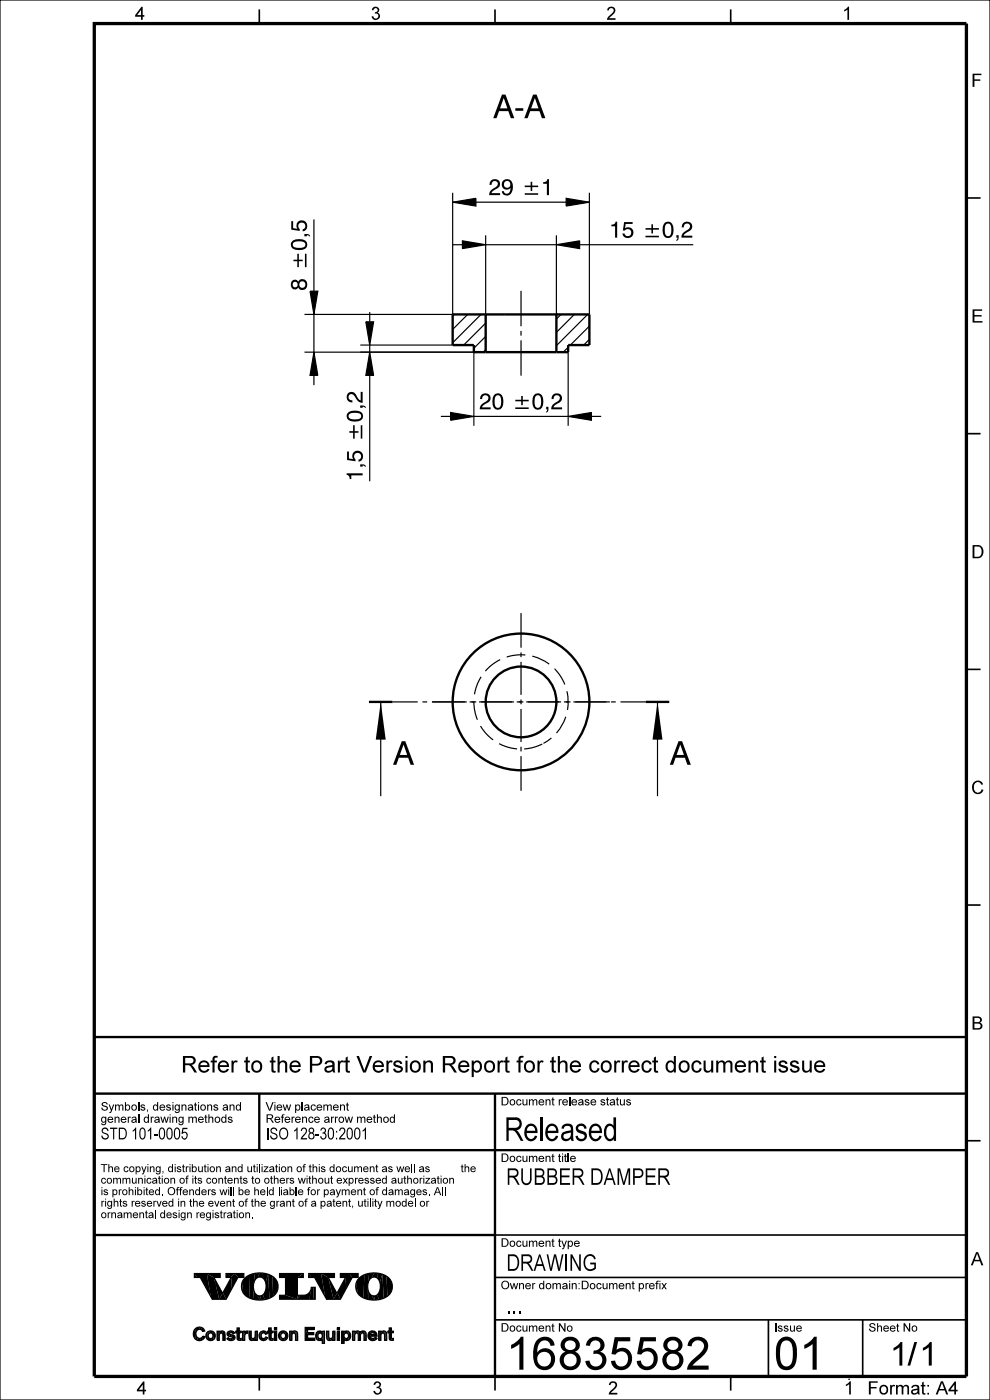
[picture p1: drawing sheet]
<svg xmlns="http://www.w3.org/2000/svg" width="210mm" height="297mm" viewBox="0 0 210 297" stroke-linecap="round" stroke-linejoin="round" font-family="sans-serif">
<g fill="#000">
<path d="M98.1 51.1l4.9 .8-4.9 .8zM96 42.9l5-.8v1.6zM120.1 42.1l4.9 .8-4.9 .8zM118 51.9l5-.8v1.6zM65.8 61.8h1.6l-.8 4.9zM66.6 74.7l.8 4.9h-1.6zM77.6 68.3h1.7l-.9 4.9zM78.4 74.7l.9 4.9h-1.7zM95.6 87.5l4.9 .8-4.9 .9zM120.5 88.3l5-.8v1.7zM80.8 148.9l1 8h-2.1zM139.5 148.9l1 8h-2.1z"/>
<path d="M41.2 270.2l.7 .8h-.7zM46.7 270.2v.8zM47.9 270.2v.8zM59.3 274.8v.8zM59.3 274.8v.3zM63.1 274.8h.5l-.5 .8zM63.1 271l1.2-.8v.8zM65.5 270.2l.6 .8h-.6zM72.2 270.2v.8zM41.1 282.5l-.1 .8zM43.7 283v.6zM46 282.4v1.9z"/>
<path d="M47.7 283.2v1.1zM48.2 282.7v.4zM50 282.4v.3zM50.3 281.7v1zM50.3 281.7v.4zM50.8 282.4v.3zM51.2 282.4v.3zM51.5 282.4v1.9zM52.5 282.4l-.1 .4zM53.3 283.6v.8zM55 283v.6zM56.8 282.4v.3z"/>
<path d="M57.1 281.7v1zM57.1 281.7v.4zM57.5 282.4v.3zM57.9 282.4v.3zM59.1 283v.6zM61.4 282.4v1.9zM63.1 283.2v1.1zM65.2 282.1v1.8zM68.4 282.4v.2zM69.7 283.6v.8zM73 284.2v.8zM73 282.4v.2z"/>
<path d="M73 282.6l.2-.2-.2 .7zM74.8 282.4v1.9zM75.2 283.5v.8zM75.2 282.4v1.9zM76.5 283.4v.9zM77.7 283.1v1.2zM78.6 283.1v.4zM80 283.9l-.2 .3zM80.3 282.4v1.9zM82 283.2v1.1zM82.3 282.4v.3zM83 282.4v.3z"/>
<path d="M83.4 282.4v.3z"/>
<path d="M41.2 270.2h2.7l.8 4.8-2.2-4h-.6z" fill-rule="evenodd"/>
<path d="M43.9 270.2l1.5 .8 1.1 4.6h-1.5l-.3-.6z" fill-rule="evenodd"/>
<path d="M45.4 271l1.8 3.4-.7 1.2z" fill-rule="evenodd"/>
<path d="M43.9 270.2h2.8v.8h-1.3z" fill-rule="evenodd"/>
<path d="M47.9 270.2h2l-1 .8h-1z" fill-rule="evenodd"/>
<path d="M47.3 274.2l.7 1.4h-1.5z" fill-rule="evenodd"/>
<path d="M49 271l.2 2.4-1.2 2.2-.7-1.4z" fill-rule="evenodd"/>
<path d="M48.9 271l1-.8 .6 .8-1.3 2.4-.2-2.4z" fill-rule="evenodd"/>
<path d="M51.3 272.1l.3 2.2a2.7 2.7 0 0 1-.3-2.2z" fill-rule="evenodd"/>
<path d="M49.9 270.2h1.8v.8h-1.2z" fill-rule="evenodd"/>
<path d="M51.9 271.1l1.1-.7-.1 5-.8-.5-.5-.6-.3-2.2z" fill-rule="evenodd"/>
<path d="M53 270.4l1.1-.3-.3 2.8 .1 2.8-1-.3z" fill-rule="evenodd"/>
<path d="M54.1 270.1h1l-.5 .9-.5 .6-.3 .7z" fill-rule="evenodd"/>
<path d="M53.9 273.8l1.2 2-1.2-.1z" fill-rule="evenodd"/>
<path d="M55.1 270.1h.6l.1 1.1a1.1 1.1 0 0 0-1.2-.2z" fill-rule="evenodd"/>
<path d="M54.6 274.8l.7 .1-.2 .9z" fill-rule="evenodd"/>
<path d="M55.3 274.9l.5-.2 .4 1-1.1 .1z" fill-rule="evenodd"/>
<path d="M55.7 270.1l1.2 .2-.6 1.7-.5-.8z" fill-rule="evenodd"/>
<path d="M56.9 270.3l.3 5.1-1 .3-.4-1a2.75 2.75 0 0 0 .5-2.7z" fill-rule="evenodd"/>
<path d="M56.9 270.3l.8 .4 .3 4.3-.8 .4z" fill-rule="evenodd"/>
<path d="M57.7 270.7a2.59 2.59 0 0 1 .3 4.3z" fill-rule="evenodd"/>
<path d="M59.3 270.2h5l-1.2 .8v4.6l-2.5-.8v-3.8h-1.3z" fill-rule="evenodd"/>
<path d="M59.3 274.8h1.3l2.5 .8h-3.8z" fill-rule="evenodd"/>
<path d="M63.6 274.8a1.9 1.9 0 0 0 2.3-1l-.2 1.8h-2.6z" fill-rule="evenodd"/>
<path d="M66 273.1h.5v2.5h-.8z" fill-rule="evenodd"/>
<path d="M65.5 270.2h2.6l.8 4.8-2.2-4h-.6z" fill-rule="evenodd"/>
<path d="M68.1 270.2l1.5 .8 1.1 4.6h-1.4l-.4-.6z" fill-rule="evenodd"/>
<path d="M69.6 271l1.9 3.4-.8 1.2z" fill-rule="evenodd"/>
<path d="M68.1 270.2h2.8v.8h-1.3z" fill-rule="evenodd"/>
<path d="M71.5 274.2l.7 1.4h-1.5z" fill-rule="evenodd"/>
<path d="M73.3 271l.1 2.4-1.2 2.2-.7-1.4z" fill-rule="evenodd"/>
<path d="M72.2 270.2h1.9l.6 .8-1.3 2.4-.1-2.4h-1.1z" fill-rule="evenodd"/>
<path d="M75.6 272.1l.2 2.2a2.69 2.69 0 0 1-.2-2.2z" fill-rule="evenodd"/>
<path d="M74.1 270.2h1.9v.8h-1.3z" fill-rule="evenodd"/>
<path d="M76.2 271.1l1.1-.7-.2 5-.7-.5-.6-.6-.2-2.2z" fill-rule="evenodd"/>
<path d="M77.3 270.4l1-.3-.3 2.8 .1 2.8-1-.3z" fill-rule="evenodd"/>
<path d="M78.3 270.1h1l-.4 .9-.6 .6-.2 .7z" fill-rule="evenodd"/>
<path d="M78.1 273.8l1.3 2-1.3-.1z" fill-rule="evenodd"/>
<path d="M79.3 270.1h.7l.1 1.1a1.1 1.1 0 0 0-1.2-.2z" fill-rule="evenodd"/>
<path d="M78.8 274.8l.8 .1-.2 .9z" fill-rule="evenodd"/>
<path d="M79.6 274.9l.4-.2 .4 1-1 .1z" fill-rule="evenodd"/>
<path d="M80 270.1l1.1 .2-.5 1.7-.5-.8z" fill-rule="evenodd"/>
<path d="M81.1 270.3l.3 5.1-1 .3-.4-1a2.75 2.75 0 0 0 .6-2.7z" fill-rule="evenodd"/>
<path d="M81.1 270.3l.9 .4 .2 4.3-.8 .4z" fill-rule="evenodd"/>
<path d="M82 270.7a2.6 2.6 0 0 1 .2 4.3z" fill-rule="evenodd"/>
<path d="M41.3 282l.1 2.1a1.67 1.67 0 0 1-.1-2.1z" fill-rule="evenodd"/>
<path d="M41.5 281.8l.1 1.1 .1 .6 .2 .3v.6l-.5-.3-.1-2.1z" fill-rule="evenodd"/>
<path d="M41.5 281.8l.3-.1v.5l-.2 .7z" fill-rule="evenodd"/>
<path d="M41.8 281.7l.5-.2v.5l-.5 .2z" fill-rule="evenodd"/>
<path d="M41.9 283.8l.4 .1 .3 .5h-.7z" fill-rule="evenodd"/>
<path d="M42.3 283.9l.6-.2-.1 .6-.2 .1z" fill-rule="evenodd"/>
<path d="M42.3 281.5l.4 .1 .1 .6-.5-.2z" fill-rule="evenodd"/>
<path d="M42.7 281.6l.5 .3-.2 .5z" fill-rule="evenodd"/>
<path d="M43 283.4v.8l-.2 .1z" fill-rule="evenodd"/>
<path d="M43 283.4l.4 .2-.4 .6z" fill-rule="evenodd"/>
<path d="M43.2 281.9l.2 .5h-.4z" fill-rule="evenodd"/>
<path d="M43.4 283.6v.2z" fill-rule="evenodd"/>
<path d="M44 282.6l.1 1.6-.2-.1a1.1 1.1 0 0 1 .1-1.5z" fill-rule="evenodd"/>
<path d="M44 282.6l.2-.1 .1 1.8-.2-.1z" fill-rule="evenodd"/>
<path d="M44.2 282.5l.2-.1-.2 1z" fill-rule="evenodd"/>
<path d="M44.4 282.4h.6v.5l-.6-.1z" fill-rule="evenodd"/>
<path d="M44.4 283.9h.6l-.1 .5-.6-.1z" fill-rule="evenodd"/>
<path d="M45 282.4l.2 .1v.9l-.2-.5z" fill-rule="evenodd"/>
<path d="M45.2 283.4l.2 .7-.5 .3z" fill-rule="evenodd"/>
<path d="M45.2 282.5a1.1 1.1 0 0 1 .2 1.6l-.2-.7z" fill-rule="evenodd"/>
<path d="M46 282.4h.3v1.9h-.3z" fill-rule="evenodd"/>
<path d="M46.5 282.4v1.9z" fill-rule="evenodd"/>
<path d="M46.3 282.4h.2v1.9h-.2z" fill-rule="evenodd"/>
<path d="M46.6 282.6l.1-.1-.2 1z" fill-rule="evenodd"/>
<path d="M46.7 282.5l.4-.2v.6l-.2-.1-.3 .2z" fill-rule="evenodd"/>
<path d="M47.1 282.3l.2 .1v.8z" fill-rule="evenodd"/>
<path d="M47.3 282.4l.2 .1v1.8h-.2z" fill-rule="evenodd"/>
<path d="M47.5 282.5l.2 .4v1.4h-.2z" fill-rule="evenodd"/>
<path d="M48.3 282.6l.2-.1 .2 1-.5-.4z" fill-rule="evenodd"/>
<path d="M48.1 284l.3-.2-.1 .4z" fill-rule="evenodd"/>
<path d="M48.4 283.8l.4 .2 .2 .4-.5-.1z" fill-rule="evenodd"/>
<path d="M48.4 283.8l.1 .5-.2-.1z" fill-rule="evenodd"/>
<path d="M48.5 282.5l.2-.1v1.1z" fill-rule="evenodd"/>
<path d="M48.7 282.4l.3-.1-.3 .5z" fill-rule="evenodd"/>
<path d="M48.8 284l.5-.1v.5h-.3z" fill-rule="evenodd"/>
<path d="M48.7 283l.3 .1 .1 .5-.4-.1z" fill-rule="evenodd"/>
<path d="M49 283.1l.5 .1-.2 .5-.2-.1z" fill-rule="evenodd"/>
<path d="M49 282.3l.5 .2v.5l-.7-.3z" fill-rule="evenodd"/>
<path d="M49.4 283.8l.1 .5-.2 .1z" fill-rule="evenodd"/>
<path d="M49.5 282.5l.3 .3-.3 .2z" fill-rule="evenodd"/>
<path d="M49.5 283.2a.56 .56 0 0 1 .4 .5 .56 .56 0 0 1-.4 .6l-.2-.6z" fill-rule="evenodd"/>
<path d="M50 282.4h.2l-.1 .3h-.1z" fill-rule="evenodd"/>
<path d="M50.2 282.4h.1v.3h-.2z" fill-rule="evenodd"/>
<path d="M50.3 281.7v2.3z" fill-rule="evenodd"/>
<path d="M50.3 281.7h.4l.1 2.7-.5-.3z" fill-rule="evenodd"/>
<path d="M50.7 281.7l.1 2.1z" fill-rule="evenodd"/>
<path d="M50.8 283.8v.6z" fill-rule="evenodd"/>
<path d="M50.8 282.4h.2v.3h-.2z" fill-rule="evenodd"/>
<path d="M50.9 283.9l.2 .1-.1 .3-.2 .1z" fill-rule="evenodd"/>
<path d="M51.1 284l.1 .3h-.2z" fill-rule="evenodd"/>
<path d="M51 282.4h.2v.3h-.2z" fill-rule="evenodd"/>
<path d="M51.5 282.4h.2v1.9h-.2z" fill-rule="evenodd"/>
<path d="M51.9 282.4v1.9z" fill-rule="evenodd"/>
<path d="M51.7 282.4h.2v1.9h-.2z" fill-rule="evenodd"/>
<path d="M52 282.6l-.1 1z" fill-rule="evenodd"/>
<path d="M52 282.6l.5-.2-.1 .4-.3 .2-.2 .2z" fill-rule="evenodd"/>
<path d="M52.8 282.4v1.5z" fill-rule="evenodd"/>
<path d="M53.1 282.4h.2v2l-.3-.2z" fill-rule="evenodd"/>
<path d="M52.8 282.4h.3l-.1 1.8-.2-.3z" fill-rule="evenodd"/>
<path d="M53.3 282.4v2z" fill-rule="evenodd"/>
<path d="M53.3 283.7l.4 .7h-.4z" fill-rule="evenodd"/>
<path d="M53.5 283.9l.5-.1-.1 .5-.2 .1z" fill-rule="evenodd"/>
<path d="M54.1 283.2v.9l-.2 .2z" fill-rule="evenodd"/>
<path d="M54.1 282.4v1.9z" fill-rule="evenodd"/>
<path d="M54.1 282.4h.3l-.1 1.9h-.2z" fill-rule="evenodd"/>
<path d="M54.6 282.4v1.9z" fill-rule="evenodd"/>
<path d="M54.4 282.4h.2v1.9h-.3z" fill-rule="evenodd"/>
<path d="M55.2 282.6l.2 1.6-.2-.1a1.11 1.11 0 0 1 0-1.5z" fill-rule="evenodd"/>
<path d="M55.2 282.6l.2-.1 .2 1.8-.2-.1z" fill-rule="evenodd"/>
<path d="M55.4 282.5l.3-.1-.3 1z" fill-rule="evenodd"/>
<path d="M55.6 283.8l.3 .2 .2 .4-.5-.1z" fill-rule="evenodd"/>
<path d="M55.9 284l.5-.4-.1 .7-.2 .1z" fill-rule="evenodd"/>
<path d="M55.7 282.4h.5l.1 .6-.4-.2-.4 .2z" fill-rule="evenodd"/>
<path d="M56.2 282.4l.2 .1-.1 .6z" fill-rule="evenodd"/>
<path d="M56.4 283.6l.3 .2-.4 .5z" fill-rule="evenodd"/>
<path d="M56.4 282.5l.3 .4-.4 .2z" fill-rule="evenodd"/>
<path d="M56.7 283.8l-.2 .3z" fill-rule="evenodd"/>
<path d="M56.8 282.4h.1v.3h-.1z" fill-rule="evenodd"/>
<path d="M56.9 282.4h.2v.3h-.2z" fill-rule="evenodd"/>
<path d="M57.1 281.7v2.3z" fill-rule="evenodd"/>
<path d="M57.1 281.7h.3l.2 2.7-.5-.3z" fill-rule="evenodd"/>
<path d="M57.4 281.7l.1 2.1z" fill-rule="evenodd"/>
<path d="M57.5 283.8l.1 .6z" fill-rule="evenodd"/>
<path d="M57.5 282.4h.2v.3h-.2z" fill-rule="evenodd"/>
<path d="M57.6 283.9l.2 .1v.3l-.2 .1z" fill-rule="evenodd"/>
<path d="M57.8 284l.1 .3h-.1z" fill-rule="evenodd"/>
<path d="M57.7 282.4h.2v.3h-.2z" fill-rule="evenodd"/>
<path d="M58.2 281.6h.5v.5h-.5z" fill-rule="evenodd"/>
<path d="M58.2 282.4h.5v1.9h-.5z" fill-rule="evenodd"/>
<path d="M59.4 282.6l.1 1.6-.2-.1a1.1 1.1 0 0 1 .1-1.5z" fill-rule="evenodd"/>
<path d="M59.4 282.6l.2-.1 .1 1.8-.2-.1z" fill-rule="evenodd"/>
<path d="M59.6 282.5l.2-.1-.2 1z" fill-rule="evenodd"/>
<path d="M59.8 282.4h.6v.5l-.6-.1z" fill-rule="evenodd"/>
<path d="M59.8 283.9h.6l-.1 .5-.6-.1z" fill-rule="evenodd"/>
<path d="M60.4 282.4l.2 .1v.9l-.2-.5z" fill-rule="evenodd"/>
<path d="M60.6 283.4l.2 .7-.5 .3z" fill-rule="evenodd"/>
<path d="M60.6 282.5a1.09 1.09 0 0 1 .2 1.6l-.2-.7z" fill-rule="evenodd"/>
<path d="M61.4 282.4h.3v1.9h-.3z" fill-rule="evenodd"/>
<path d="M61.9 282.4v1.9z" fill-rule="evenodd"/>
<path d="M61.7 282.4h.2v1.9h-.2z" fill-rule="evenodd"/>
<path d="M62 282.6l.1-.1-.2 1z" fill-rule="evenodd"/>
<path d="M62.1 282.5l.4-.2v.6l-.2-.1-.3 .2z" fill-rule="evenodd"/>
<path d="M62.5 282.3l.2 .1v.8z" fill-rule="evenodd"/>
<path d="M62.7 282.4l.2 .1v1.8h-.2z" fill-rule="evenodd"/>
<path d="M62.9 282.5l.2 .4v1.4h-.2z" fill-rule="evenodd"/>
<path d="M65.2 282.1v1.8h1.6v.4h-2.1v-1.3z" fill-rule="evenodd"/>
<path d="M64.7 281.6h2v.5h-1.5l-.5 .9z" fill-rule="evenodd"/>
<path d="M65.2 282.7h1.4v.4h-1.4z" fill-rule="evenodd"/>
<path d="M67.2 282.6l.2-.1v1.8a1.18 1.18 0 0 1-.2-1.7z" fill-rule="evenodd"/>
<path d="M67.5 283.6l.3 .8-.4-.1z" fill-rule="evenodd"/>
<path d="M67.4 282.5l.2-.1 .1 .5-.2 .3-.1 1.1z" fill-rule="evenodd"/>
<path d="M67.7 283.9a.45 .45 0 0 0 .6-.3l.1 .6-.2 .1-.4 .1z" fill-rule="evenodd"/>
<path d="M67.6 282.4h.5l-.1 .4-.3 .1z" fill-rule="evenodd"/>
<path d="M68.1 282.4l.3 .2-.1 .5-.3-.3z" fill-rule="evenodd"/>
<path d="M68.4 282.4h.2l-.2 2.6z" fill-rule="evenodd"/>
<path d="M69.3 282.4v1.5z" fill-rule="evenodd"/>
<path d="M69.5 282.4h.2v2l-.2-.2z" fill-rule="evenodd"/>
<path d="M69.3 282.4h.2v1.8l-.2-.3z" fill-rule="evenodd"/>
<path d="M69.7 282.4v2z" fill-rule="evenodd"/>
<path d="M69.8 283.7l.4 .7h-.5z" fill-rule="evenodd"/>
<path d="M70 283.9l.4-.1v.5l-.2 .1z" fill-rule="evenodd"/>
<path d="M70.6 283.2v.9l-.2 .2z" fill-rule="evenodd"/>
<path d="M70.6 282.4v1.9z" fill-rule="evenodd"/>
<path d="M70.6 282.4h.2v1.9h-.2z" fill-rule="evenodd"/>
<path d="M71 282.4v1.9z" fill-rule="evenodd"/>
<path d="M70.8 282.4h.2v1.9h-.2z" fill-rule="evenodd"/>
<path d="M71.5 281.6h.5v.5h-.5z" fill-rule="evenodd"/>
<path d="M71.5 282.4h.5v1.9h-.5z" fill-rule="evenodd"/>
<path d="M73 282.4v2.6z" fill-rule="evenodd"/>
<path d="M73 283.6l.3 .8-.3-.2z" fill-rule="evenodd"/>
<path d="M73.2 283.9l.2 .1a.51 .51 0 0 0 .5-.6v.9l-.6 .1z" fill-rule="evenodd"/>
<path d="M73.2 282.4h.6v.6l-.4-.2-.4 .3z" fill-rule="evenodd"/>
<path d="M74 282.5a1.15 1.15 0 0 1-.1 1.8z" fill-rule="evenodd"/>
<path d="M73.8 282.4l.2 .1-.1 1.8z" fill-rule="evenodd"/>
<path d="M74.8 282.4h.2v1.9h-.2z" fill-rule="evenodd"/>
<path d="M75.2 282.6v1.7z" fill-rule="evenodd"/>
<path d="M75 282.4h.2v1.9h-.2z" fill-rule="evenodd"/>
<path d="M75.2 282.6l.3-.2-.2 .9z" fill-rule="evenodd"/>
<path d="M75.5 282.4l.4-.1v.5l-.5 .1z" fill-rule="evenodd"/>
<path d="M75.9 282.3l.1 .1v.9z" fill-rule="evenodd"/>
<path d="M76.1 282.4l.3 .2 .1-.1v1.8h-.4z" fill-rule="evenodd"/>
<path d="M76 282.4h.1v1.9z" fill-rule="evenodd"/>
<path d="M76.5 282.5l.3-.1-.3 .8z" fill-rule="evenodd"/>
<path d="M76.8 282.4l.2-.1v.5h-.3z" fill-rule="evenodd"/>
<path d="M77 282.3l.3 .1v1.9z" fill-rule="evenodd"/>
<path d="M77.3 282.4l.2 .1-.1 1.8h-.1z" fill-rule="evenodd"/>
<path d="M77.5 282.5l.2 .3v1.5h-.3z" fill-rule="evenodd"/>
<path d="M78.3 282.6l.2-.1v1.7a1.11 1.11 0 0 1-.2-1.6z" fill-rule="evenodd"/>
<path d="M78.5 282.5l.3-.1-.2 .7z" fill-rule="evenodd"/>
<path d="M78.5 283.5l.6 .9-.6-.2z" fill-rule="evenodd"/>
<path d="M78.7 283.8l.4 .1 .3-.1v.6h-.3z" fill-rule="evenodd"/>
<path d="M78.6 283.1h.7v.4h-.7z" fill-rule="evenodd"/>
<path d="M78.8 282.4h.6l-.1 .4-.4-.1-.3 .2z" fill-rule="evenodd"/>
<path d="M79.4 282.4l.2 .1-.1 .6z" fill-rule="evenodd"/>
<path d="M79.6 283.7l.2 .1v.4l-.4 .2z" fill-rule="evenodd"/>
<path d="M79.8 283.8l.2 .1-.2 .3z" fill-rule="evenodd"/>
<path d="M79.6 282.5l.3 .4 .1 .6h-.7z" fill-rule="evenodd"/>
<path d="M80.3 282.4h.3v1.9h-.3z" fill-rule="evenodd"/>
<path d="M80.8 282.4v1.9z" fill-rule="evenodd"/>
<path d="M80.6 282.4h.2v1.9h-.2z" fill-rule="evenodd"/>
<path d="M80.9 282.6l.1-.1-.2 1z" fill-rule="evenodd"/>
<path d="M81 282.5l.4-.2v.6l-.2-.1-.3 .2z" fill-rule="evenodd"/>
<path d="M81.4 282.3l.2 .1v.8z" fill-rule="evenodd"/>
<path d="M81.6 282.4l.2 .1v1.8h-.2z" fill-rule="evenodd"/>
<path d="M81.8 282.5l.2 .4v1.4h-.2z" fill-rule="evenodd"/>
<path d="M82.3 282.4h.1v.3h-.1z" fill-rule="evenodd"/>
<path d="M82.4 282.4h.2v.3h-.2z" fill-rule="evenodd"/>
<path d="M82.6 281.7v2.3z" fill-rule="evenodd"/>
<path d="M82.6 281.7h.4l.1 2.7-.5-.3z" fill-rule="evenodd"/>
<path d="M83 281.7v2.1z" fill-rule="evenodd"/>
<path d="M83 283.8l.1 .6z" fill-rule="evenodd"/>
<path d="M83 282.4h.2v.3h-.2z" fill-rule="evenodd"/>
<path d="M83.1 283.9l.3 .1-.1 .3-.2 .1z" fill-rule="evenodd"/>
<path d="M83.4 284v.3h-.1z" fill-rule="evenodd"/>
<path d="M83.2 282.4h.2v.3h-.2z" fill-rule="evenodd"/>
</g>
<path d="M53.8 272.9v2.8M78 272.9v2.8M68.8 282.4v2.6M72.5 282.4v2.6" fill="none" stroke="#000" stroke-width=".21"/>
<path d="M66.7 273.1v2.5" fill="none" stroke="#000" stroke-width=".4"/>
<g fill="none" stroke="#000" stroke-width=".25">
<path d="M0 0h210v297h-210zM66.6 46.5v15.3M96 40.9v25.8h-31.4M96 51.9h2.1M96 42.9l5-.8v1.6zM98.1 51.1l4.9 .8-4.9 .8zM101 42.9h19.1M103 49.9v16.8M103 51.9h15M118 49.9v16.8M118 51.9l5-.8v1.6zM120.1 42.1l4.9 .8-4.9 .8z"/>
<path d="M123 51.9h24.1M125 40.9v25.8M64.6 74.7h35.9v15.6M65.8 61.8h1.6l-.8 4.9zM66.6 74.7l.8 4.9h-1.6zM66.6 66.7v8M66.6 79.6v2.1M76.4 73.2h19.6M77.6 68.3h1.7l-.9 4.9zM78.4 74.7l.9 4.9h-1.7zM78.4 66.2v2.1M78.4 73.2v1.5"/>
<path d="M78.4 79.6v22.5M96.4 66.7l-.4 .4M99.2 66.7l-3.2 3.2M102 66.7l-6 6M103 71.4l-2.5 2.5M103 74.2l-.5 .5M103 68.5l-4.6 4.7M110.5 61.7v7.5M110.5 70.2v1M110.5 72.2v7.5M119 66.7l-1 1M120.5 74.7v15.6"/>
<path d="M120.5 73.7l-1 1M121.8 66.7l-3.8 3.8M124.7 66.7l-6.7 6.6M125 72l-1.2 1.2M125 69.2l-4 4M93.5 88.3h2.1M95.6 87.5l4.9 .8-4.9 .9zM100.5 88.3h20M120.5 88.3l5-.8v1.7zM125.5 88.3h2M106.1 139.9a10 10 0 0 0-3.1 2.5M110.5 130.1v7.3"/>
<path d="M110.5 138.4v1M111.4 138.9a10.1 10.1 0 0 0-3.9 .5M112.9 139.2a10 10 0 0 1 3.6 1.7M80.8 148.9v20M83.3 148.9h5.3M89.6 148.9h1M91.6 148.9h7.4M99.6 148.9h1.4M100.5 148.8a10.1 10.1 0 0 0 .8 3.9M101.6 148.9h7.4M101.9 154a10 10 0 0 0 2.7 3M102.1 143.6a10 10 0 0 0-1.4 3.7"/>
<path d="M105.9 157.8a10 10 0 0 0 3.8 1.1M109.6 148.9h1.4M110.5 140.4v7M110.5 148.4v1M110.5 150.4v7M110.5 158.4v1M111.6 148.9h7.4M115 157.8a9.9 9.9 0 0 1-3.8 1.1M117 156.6l-1.7 1.1M117.6 141.9a10 10 0 0 1 2.2 3.3M119.6 148.9h1.4M120 152.1a10 10 0 0 1-2 3.4"/>
<path d="M120.3 146.6a10 10 0 0 1 .1 4M121.6 148.9h7.8M129.6 148.9h1M131.6 148.9h5.4M139.5 148.9v20M110.5 160.4v7.4M41.2 270.2h5.5v.8h-1.3l1.8 3.4 1.8-3.4h-1.1v-.8h3.8v.8h-1.2l-2.5 4.6h-3l-2.5-4.6h-1.3zM46 272.2l-1.8 1.9M48 270.2l-.1 .1M52 271.1a5.1 5.1 0 0 1 6.4 .2 2.63 2.63 0 0 1-1.4 4.2 4.9 4.9 0 0 1-5.5-1.3l-.3-1.3a2.48 2.48 0 0 1 .8-1.8zM54.5 271.1a1.25 1.25 0 0 1 1.3 0 1.25 1.25 0 0 1 .6 1.2 1.95 1.95 0 0 1-1.3 2.6 1.67 1.67 0 0 1-1.3-2.2l.3-1.2zM59.3 270.2h5v.8h-1.2v3.8h.5a1.84 1.84 0 0 0 2.4-1.7h.9v2.5h-7.6v-.8h1.3v-3.8h-1.3z"/>
<path d="M65.5 270.2h5.4v.8h-1.3l1.9 3.4 1.8-3.4h-1.1v-.8h3.8v.8h-1.3l-2.5 4.6h-2.9l-2.6-4.6h-1.2zM76.2 271.1a5.1 5.1 0 0 1 6.5 .2 2.63 2.63 0 0 1-1.4 4.2 4.9 4.9 0 0 1-5.5-1.3l-.3-1.3a2.48 2.48 0 0 1 .7-1.8zM78.7 271.1a1.25 1.25 0 0 1 1.3 0 1.25 1.25 0 0 1 .6 1.2 1.95 1.95 0 0 1-1.3 2.6 1.68 1.68 0 0 1-1.3-2.2l.4-1.2zM41.3 282a1.21 1.21 0 0 1 1.2-.5 1.21 1.21 0 0 1 .9 .9h-.4a.79 .79 0 0 0-1-.4 .79 .79 0 0 0-.4 1 .76 .76 0 0 0 .5 .9 .76 .76 0 0 0 .9-.5l.5 .2a1.33 1.33 0 0 1-1.8 .7 1.33 1.33 0 0 1-.6-1.9zM46 282.4h.5v.2a.68 .68 0 0 1 .8-.2 .68 .68 0 0 1 .4 .7v1.2h-.4a1.53 1.53 0 0 0-.3-1.5 .51 .51 0 0 0-.5 .7v.8h-.5zM48.4 282.5a.97 .97 0 0 1 1.4 .3l-.3 .2a.49 .49 0 0 0-.9-.1l.9 .3a.63 .63 0 0 1 .3 .8 .63 .63 0 0 1-.8 .4l-.4-.1-.5-.3 .3-.2a.47 .47 0 0 0 .5 .2 .47 .47 0 0 0 .4-.3l-1.1-.4v-.5zM50.3 281.7h.5v.7h.4v.3h-.4v1.2h.4v.4l-.4 .1a.47 .47 0 0 1-.5-.7v-1h-.3v-.3h.3zM51.5 282.4h.4v.3l.6-.3v.4a.78 .78 0 0 0-.6 1.2v.3h-.4zM52.8 282.4h.5v1.4a.44 .44 0 0 0 .5 .1 .44 .44 0 0 0 .3-.4v-1.1h.5v1.9h-.5v-.2l-.7 .3a.82 .82 0 0 1-.6-1.1zM55.1 282.8a.9 .9 0 0 1 .9-.5 .9 .9 0 0 1 .7 .6l-.3 .2a.68 .68 0 0 0-.9-.1 .55 .55 0 0 0 0 .8 .55 .55 0 0 0 .9-.2l.3 .2a.97 .97 0 0 1-1.4 .4 .97 .97 0 0 1-.2-1.4zM57.1 281.7h.4v.7h.4v.3h-.4v1.2h.4v.4l-.3 .1a.47 .47 0 0 1-.5-.7v-1h-.3v-.3h.3zM58.2 282.4h.5v1.9h-.5z"/>
<path d="M58.2 281.6h.5v.5h-.5zM61.4 282.4h.5v.2a.68 .68 0 0 1 .8-.2 .68 .68 0 0 1 .4 .7v1.2h-.4a1.53 1.53 0 0 0-.3-1.5 .51 .51 0 0 0-.5 .7v.8h-.5zM64.7 281.6h2v.5h-1.5v.6h1.4v.4h-1.4v.8h1.6v.4h-2.1zM67.3 282.5l.4-.1 .7 .2v-.2h.4v2.6h-.4v-.8l-.7 .2a1.09 1.09 0 0 1-.4-1.9zM67.5 283a.53 .53 0 0 1 .8 0 .53 .53 0 0 1-.1 .8 .53 .53 0 0 1-.7-.1zM69.3 282.4h.4v1.2a.41 .41 0 0 0 .5 .3 .41 .41 0 0 0 .4-.4v-1.1h.4v1.9h-.4v-.2l-.7 .3a.82 .82 0 0 1-.6-1.1zM71.5 282.4h.5v1.9h-.5zM71.5 281.6h.5v.5h-.5zM72.5 282.4h.5v.2a.97 .97 0 0 1 1.4 .7 .97 .97 0 0 1-1.2 1l-.2-.1v.8h-.5zM73.2 282.9l.2-.1a.56 .56 0 0 1 .5 .6 .56 .56 0 0 1-.7 .5l-.2-.5zM74.8 282.4h.4v.2a.72 .72 0 0 1 1.2 0 .71 .71 0 0 1 .9-.2 .71 .71 0 0 1 .4 .8v1.1h-.5v-1.4l-.4-.1a1.47 1.47 0 0 0-.3 1.5h-.5v-.9a.44 .44 0 0 0-.3-.6 1.28 1.28 0 0 0-.5 1.5h-.4zM78.5 282.5a.98 .98 0 0 1 1.1 0 .98 .98 0 0 1 .4 1h-1.5a.56 .56 0 0 0 .5 .4 .56 .56 0 0 0 .6-.2l.4 .2a1.05 1.05 0 0 1-1.7 .2 1.05 1.05 0 0 1 .2-1.6z"/>
<path d="M78.8 282.8a.44 .44 0 0 1 .7 .3h-.9zM80.3 282.4h.5v.2a.68 .68 0 0 1 .8-.2 .68 .68 0 0 1 .4 .7v1.2h-.4a1.53 1.53 0 0 0-.3-1.5 .51 .51 0 0 0-.5 .7v.8h-.5zM82.6 281.7h.4v.7h.4v.3h-.4l.1 1.2h.3v.4l-.3 .1a.47 .47 0 0 1-.5-.7v-1h-.3v-.3h.3zM180 292.6h.1M180 292h.1"/>
<circle cx="44.6" cy="283.4" r=".56"/>
<circle cx="44.6" cy="283.4" r="1.02"/>
<circle cx="60" cy="283.4" r=".56"/>
<circle cx="60.1" cy="283.4" r="1.02"/>
</g>
<path d="M68.5 282.4v2.6M68.7 282.4v2.6M72.6 282.4v2.6M72.9 282.4v2.6" fill="none" stroke="#000" stroke-width=".23"/>
<g fill="none" stroke="#000" stroke-width=".5">
<path d="M103 66.7v8M118 66.7h7v6.5h-4.5v1.5h-20v-1.5h-4.5v-6.5h22v8M78.3 148.9h5M137 148.9h5M20 220h185M20 232h185M55 232v12M105 232v60M20 244h185M20 262h85"/>
<circle cx="110.5" cy="148.9" r="14.5"/>
<circle cx="110.5" cy="148.9" r="7.5"/>
</g>
<path d="M20 5h185v287h-185z" fill="none" stroke="#000" stroke-width=".7" stroke-linecap="butt"/>
<g fill="none" stroke="#000" stroke-width=".35">
<path d="M55 2v3M105 2v3M155 2v3M205 42h3M205 92h3M205 142h3M205 192h3M205 242h3M105 271h100M105 280h100M105 262h100M163 280v12"/>
<path d="M183 280v12M55 292v3M105 292v3M155 292v3"/>
</g>
<g fill="#000">
<path d="M79.2 1.6a.72 .72 0 0 1 1 0 .72 .72 0 0 1-.1 1.1l.2 .1a.86 .86 0 0 1-.2 1.4 .86 .86 0 0 1-1.3-.7l.4-.1 .4 .5a.56 .56 0 0 0 .6-.2 .56 .56 0 0 0-.1-.7l-.6-.1v-.3l.5-.1 .1-.3-.2-.5h-.3l-.4 .5-.3-.1zM129.1 1.6a.91 .91 0 0 1 1.3 .2 .91 .91 0 0 1-.4 1.3l-.8 .8h1.4v.3h-1.9l.4-.7 .8-.8a.56 .56 0 0 0-.1-1 .5 .5 0 0 0-.7 .5h-.3zM179.1 2.1l.8-.7h.2v2.8h-.3v-2.2l-.7 .4zM206.3 15.6h1.9v.3h-1.5v.9h1.2v.3h-1.2v1.3h-.4zM206.3 65.6h2v.3h-1.6v.9h1.5v.3h-1.5v1h1.7v.3h-2.1zM206.5 166a1.15 1.15 0 0 1 2 .4l-.4 .1a.82 .82 0 0 0-1-.5 .82 .82 0 0 0-.5 1 .85 .85 0 0 0 .6 1.1 .85 .85 0 0 0 1-.7l.4 .1a1.23 1.23 0 0 1-1.5 .9 1.23 1.23 0 0 1-.9-1.4zM19.8 231.8h.4v.4h-.4zM21.6 234a.68 .68 0 0 1 .7-.2 .68 .68 0 0 1 .5 .5h-.2a.37 .37 0 0 0-.4-.3 .37 .37 0 0 0-.3 .4 .87 .87 0 0 1 .9 .9 .75 .75 0 0 1-.8 .3 .75 .75 0 0 1-.5-.6h.2a.44 .44 0 0 0 .5 .4 .44 .44 0 0 0 .4-.4l-.9-.4-.2-.3zM23.1 234.3h.2l.3 1 .4-1h.2l-.6 1.6-.3 .2-.1-.2h.2l.1-.3zM24.3 236.9h.2v.2l.2-.2h.5l.1 .2 .1 1.1h-.3v-1l-.2-.1-.4 .2v.9h-.2zM24.4 234.3h.2v.2a.41 .41 0 0 1 .4-.2 .41 .41 0 0 1 .4 .2 .44 .44 0 0 1 .4-.2 .44 .44 0 0 1 .3 .2l.1 1.1h-.2l-.1-1-.2-.1-.3 .2v.9h-.2v-.8l-.3-.3-.2 .2-.1 .9h-.2zM27.1 236.9h.2v.2l.3-.2h.2l-.1 .2-.3 .1-.1 1h-.2z"/>
<path d="M29.3 233.8h.2v1.8h-.2zM29.3 236.4h.2v1.8h-.2zM29.8 234.5l.6-.2 .3 .2 .1 .2-.7-.2-.1 .2 .3 .1a.45 .45 0 0 1 .5 .6 .45 .45 0 0 1-.7 .2l-.3-.4h.2l.3 .2 .3-.2-.6-.2-.2-.3zM31.2 235.4h.2l-.2 .6zM32 236.9h.2v.2l.2-.2h.2v.2l-.4 .1v1h-.2zM34 236.9h.2l.3 1 .3-1h.2l.3 1 .3-1h.2l-.4 1.3h-.2l-.3-1-.2 1h-.3zM35.3 234.5l.5-.2 .3 .2 .1 .2-.7-.2v.2l.3 .1a.45 .45 0 0 1 .5 .6 .45 .45 0 0 1-.7 .2l-.4-.4h.3l.3 .2 .3-.2-.6-.2-.3-.3zM36.5 236.9h.2v.2l.2-.2h.5l.1 .2 .1 1.1h-.3v-1l-.2-.1-.3 .2-.1 .9h-.2zM38.5 234.3h.2v.2l.2-.2 .5 .1 .1 .1v1.1h-.2v-1l-.2-.1-.4 .2v.9h-.2zM40 236.9h.2v.2a.42 .42 0 0 1 .4-.2 .42 .42 0 0 1 .3 .2 .45 .45 0 0 1 .8 0l.1 1.1h-.3v-1l-.2-.1-.3 .2v.9h-.3v-.8l-.2-.3-.3 .2v.9h-.2zM41.3 234l.3-.1v.4h.2v.2h-.2v.8l.2 .3-.4-.1-.1-1h-.1zM43.9 234.3h.3v.2l.1-.2 .5 .1 .2 .1v1.1h-.2l-.1-1-.2-.1-.3 .2v.9h-.3z"/>
<path d="M43.5 236.6l.3-.2v.5h.2v.2h-.2v.7l.2 .4-.4-.1-.1-1h-.2zM44.2 236.4h.2v.7a.46 .46 0 0 1 .6-.2 .46 .46 0 0 1 .3 .5v.8h-.3v-.8l-.2-.3-.3 .2-.1 .9h-.2zM45.3 224.1l.9-.1-.1 .4-.5 .1-.1 .5h.5v.4h-.5v2.1h-.4v-2.1h-.4v-.4h.4v-.6zM45.3 234.5l.6-.2 .3 .2v.2l-.6-.2-.1 .2 .3 .1a.45 .45 0 0 1 .5 .6 .45 .45 0 0 1-.7 .2l-.3-.4h.2l.3 .2 .3-.2-.6-.2-.2-.3zM48.4 237.1l.5-.2 .3 .1 .1 .2-.7-.1v.2l.2 .1a.45 .45 0 0 1 .6 .6 .45 .45 0 0 1-.8 .2l-.3-.4h.2l.4 .2 .2-.2-.6-.3-.2-.2zM48.7 234.3h.2v.2l.2-.2 .5 .1 .1 .1v1.1h-.2v-1l-.2-.1-.3 .2-.1 .9h-.2zM49.1 225h.4v.3l.3-.3h.4l.2 .1-.1 .4a.54 .54 0 0 0-.6 0 .54 .54 0 0 0-.2 .7v1.3h-.4zM52.1 224.4l.5-.3v.9h.4v.4h-.4v1.4l.1 .4h.3v.3a.66 .66 0 0 1-.9-.3v-1.8h-.3v-.4h.3zM56.3 233.8h.3l.6 1.6 .6-1.6h.2l-.7 1.8h-.2zM57.6 224.4l.4-.3v.9h.4v.4h-.4v1.4l.1 .4h.3l.1 .3-.6 .1-.3-.4v-1.8h-.4v-.4h.4zM58.9 224h.4v1.3a.88 .88 0 0 1 1.1-.3 .88 .88 0 0 1 .5 .9v1.6h-.4v-1.6a.6 .6 0 0 0-.7-.5 .6 .6 0 0 0-.5 .8v1.3h-.4zM59.9 236.4h.4v.2h-.3v.3h.3v.2h-.3v1.1h-.2v-1.1h-.2v-.2h.2z"/>
<path d="M60 234.3h.2l.3 1 .3-1h.2l.2 1 .3-1h.3l-.4 1.3h-.3l-.2-1-.3 1h-.2zM61.8 236.9h.3v.2l.2-.2h.2v.2l-.4 .1v1h-.3zM64 233.8h.3v1.8h-.3zM64.1 236.9h.2v.2l.2-.2h.5l.1 .2v1.1h-.2v-1l-.3-.1-.3 .2v.9h-.2zM65.5 237.1a.55 .55 0 0 1 .6-.2 .55 .55 0 0 1 .4 .4l-.7-.2a.55 .55 0 0 0 .1 .9l.4-.3h.2a.59 .59 0 0 1-.8 .5 .59 .59 0 0 1-.3-.8zM66 234.5a.55 .55 0 0 1 .6-.2 .55 .55 0 0 1 .4 .4l-.7-.2a.55 .55 0 0 0 .1 .9l.4-.3 .2 .1a.59 .59 0 0 1-.8 .4 .59 .59 0 0 1-.3-.8zM68.6 234.3h.2v.2a.41 .41 0 0 1 .4-.2 .41 .41 0 0 1 .4 .2 .44 .44 0 0 1 .4-.2 .44 .44 0 0 1 .3 .2l.1 1.1h-.3v-1l-.2-.1-.3 .2v.9h-.2v-.8l-.3-.3-.2 .2-.1 .9h-.2zM70.2 236.9h.2v.2l.3-.2h.2l-.1 .2-.3 .1-.1 1h-.2zM71 236.9h.3v.2l.2-.2h.2v.2l-.4 .1v1h-.3zM71.7 225h.4v.3l.2-.3h.5l.2 .1-.2 .4a.54 .54 0 0 0-.6 0 .54 .54 0 0 0-.1 .7v1.3h-.4zM72.1 234.3h.3v.2l.1-.2 .5 .1 .1 .1 .1 1.1h-.2l-.1-1-.2-.1-.3 .2v.9h-.3zM73.1 236.9h.2l.3 1 .3-1h.2l.3 1 .3-1h.2l-.4 1.3h-.3l-.2-1-.3 1h-.2z"/>
<path d="M73.6 234l.2-.1v.4h.2v.2h-.2v.8l.2 .3-.4-.1v-1h-.2zM73.3 224.4l.5-.3v.9h.4v.4h-.4v1.4l.1 .4h.3v.3a.66 .66 0 0 1-.9-.3v-1.8h-.3v-.4h.3zM75.7 236.9h.2v.2a.42 .42 0 0 1 .4-.2 .42 .42 0 0 1 .4 .2 .45 .45 0 0 1 .8 0v1.1h-.2v-1l-.3-.1-.3 .2v.9h-.2v-.8l-.2-.3-.3 .2-.1 .9h-.2zM75.6 224h.5l1.2 3.1 1.1-3.1h.5l-1.3 3.5h-.6zM79.3 236.6l.2-.2v.5h.2v.2h-.2v.7l.2 .4-.4-.1v-1h-.2zM80 236.4h.2v.7a.47 .47 0 0 1 .8 0v1.1h-.2v-.8l-.3-.3-.3 .2v.9h-.2zM82 225h.4v.3l.2-.3h.5l.2 .1-.2 .4a.54 .54 0 0 0-.6 0 .54 .54 0 0 0-.1 .7v1.3h-.4zM83.7 225.1a1 1 0 0 1 1.6 .6h-.4a.49 .49 0 0 0-.5-.4 .49 .49 0 0 0-.5 .5l1.1 .4 .4 .4a1.04 1.04 0 0 1-.9 1 1.04 1.04 0 0 1-1.1-.9h.4a.6 .6 0 0 0 .6 .5 .6 .6 0 0 0 .6-.5l-1.5-.7v-.6zM89.8 225h.4v.4a.87 .87 0 0 1 1.1-.4 .87 .87 0 0 1 .5 1v1.5h-.4v-1.5a.61 .61 0 0 0-.7-.7 .61 .61 0 0 0-.5 .9v1.3h-.4zM105.5 225h.4v.3l.3-.3h.5l.2 .1-.2 .4a.54 .54 0 0 0-.6 0 .54 .54 0 0 0-.1 .7v1.3h-.5zM107.2 224.4l.4-.3v.9h.5v.4h-.5v1.4l.1 .4h.4v.3l-.5 .1-.4-.4v-1.8h-.3v-.4h.3zM110.2 224.1l.9-.1-.1 .4-.5 .1-.1 .5h.5v.4h-.5v2.1h-.4v-2.1h-.4v-.4h.4v-.6z"/>
<path d="M109.6 233.4a.55 .55 0 0 1 .6-.2 .55 .55 0 0 1 .4 .4l-.7-.2a.55 .55 0 0 0 .1 .9l.4-.3 .2 .1a.59 .59 0 0 1-.8 .4 .59 .59 0 0 1-.3-.8zM110.8 233.2h.3v.9l.2 .2 .3-.2 .1-.9h.2v1.3h-.2v-.2l-.2 .2h-.5l-.1-.2zM112.2 233.2h.2v.2a.41 .41 0 0 1 .4-.2 .41 .41 0 0 1 .4 .2 .45 .45 0 0 1 .7 0l.1 1.1h-.3v-1l-.2-.1-.3 .2v.9h-.2v-.8l-.3-.3-.2 .2-.1 .9h-.2zM114 225h.4v.3l.2-.3h.5l.2 .1-.1 .4a.54 .54 0 0 0-.7 0 .54 .54 0 0 0-.1 .7v1.3h-.4zM115.7 233.2h.3v.2l.1-.2h.5l.1 .2 .1 1.1h-.2l-.1-1-.2-.1-.3 .2v.9h-.3zM117.2 232.9l.2-.2v.5h.2v.2h-.2v.7l.2 .4-.4-.1v-1h-.2zM117 224.4l.5-.3v.9h.4v.4h-.4v1.4l.1 .4h.3v.3a.66 .66 0 0 1-.9-.3v-1.8h-.3v-.4h.3zM118.3 224h.5v1.3a.88 .88 0 0 1 1-.3 .88 .88 0 0 1 .6 .9v1.6h-.5v-1.6a.6 .6 0 0 0-.7-.5 .6 .6 0 0 0-.4 .8v1.3h-.5zM118.5 233.2h.2v.2l.3-.2h.2l-.1 .2-.3 .1-.1 1h-.2zM120.7 232.7h.3v1.8h-.3zM124.1 233.4l.5-.2 .3 .1 .1 .2-.7-.1v.2l.2 .1a.45 .45 0 0 1 .6 .6 .45 .45 0 0 1-.8 .2l-.3-.4h.2l.4 .2 .3-.2-.7-.3-.2-.2zM125.3 225.3a1.05 1.05 0 0 1 1-.3 1.05 1.05 0 0 1 .8 .8h-.4a.67 .67 0 0 0-.9-.4 .67 .67 0 0 0-.4 .9 .68 .68 0 0 0 .5 .9 .68 .68 0 0 0 .8-.6h.5a1.11 1.11 0 0 1-1.3 1 1.11 1.11 0 0 1-.9-1.3z"/>
<path d="M127.4 233.4l.6-.2 .3 .1 .1 .2-.7-.1-.1 .2 .3 .1a.45 .45 0 0 1 .5 .6 .45 .45 0 0 1-.7 .2l-.4-.4h.3l.3 .2 .3-.2-.6-.3-.2-.2zM128.7 232.9l.3-.2v.5h.2v.2h-.2v.7l.2 .4-.4-.1-.1-1h-.2zM130.3 225h.4v.3l.2-.3h.5l.2 .1-.1 .4a.54 .54 0 0 0-.7 0 .54 .54 0 0 0-.1 .7v1.3h-.4zM130.8 232.9l.2-.2v.5h.3v.2h-.3v.7l.3 .4-.4-.1-.1-1h-.1zM131.9 225h.4v.3l.2-.3h.5l.2 .1-.1 .4a.54 .54 0 0 0-.7 0 .54 .54 0 0 0-.1 .7v1.3h-.4zM131.5 233.2h.2v.9l.3 .2 .3-.2v-.9h.2v1.3h-.2v-.2l-.1 .2h-.5l-.2-.2zM132.9 233.4l.5-.2 .3 .1 .1 .2-.7-.1v.2l.2 .1a.45 .45 0 0 1 .6 .6 .45 .45 0 0 1-.8 .2l-.3-.4h.2l.4 .2 .2-.2-.6-.3-.2-.2zM136.4 225.3a1.05 1.05 0 0 1 1-.3 1.05 1.05 0 0 1 .8 .8h-.4a.67 .67 0 0 0-.9-.4 .67 .67 0 0 0-.4 .9 .68 .68 0 0 0 .5 .9 .68 .68 0 0 0 .8-.6h.5a1.11 1.11 0 0 1-1.3 1 1.11 1.11 0 0 1-.9-1.3zM138.7 224.4l.4-.3v.9h.5v.4h-.5v1.4l.1 .4h.4v.3l-.5 .1-.4-.4v-1.8h-.3v-.4h.3zM147 225.3a1.05 1.05 0 0 1 1-.3 1.05 1.05 0 0 1 .8 .8h-.4a.67 .67 0 0 0-.9-.4 .67 .67 0 0 0-.4 .9 .68 .68 0 0 0 .5 .9 .68 .68 0 0 0 .8-.6h.5a1.11 1.11 0 0 1-1.3 1 1.11 1.11 0 0 1-.9-1.3zM149.2 225h.5v1.4a.62 .62 0 0 0 .6 .8 .62 .62 0 0 0 .6-.9v-1.3h.4v2.5h-.4v-.4a.86 .86 0 0 1-1.1 .4 .86 .86 0 0 1-.6-.9zM151.9 225h.5v.4a.8 .8 0 0 1 .7-.5 .8 .8 0 0 1 .7 .5 .83 .83 0 0 1 .9-.4 .83 .83 0 0 1 .7 .8v1.7h-.5v-1.9l-.5-.3-.5 .4v1.8h-.5v-1.6a.58 .58 0 0 0-.7-.5 .58 .58 0 0 0-.3 .8v1.3h-.5z"/>
<path d="M158.8 225h.4v.4a.87 .87 0 0 1 1.1-.4 .87 .87 0 0 1 .5 1v1.5h-.4v-1.5a.61 .61 0 0 0-.7-.7 .61 .61 0 0 0-.5 .9v1.3h-.4zM161.5 224.4l.5-.3v.9h.4v.4h-.4v1.4l.1 .4h.3l.1 .3a.66 .66 0 0 1-.9-.3l-.1-1.8h-.3v-.4h.3zM165.4 225.1a1 1 0 0 1 1.6 .6h-.4a.49 .49 0 0 0-.5-.4 .49 .49 0 0 0-.5 .5l1.2 .4 .4 .4a1.04 1.04 0 0 1-1 1 1.04 1.04 0 0 1-1.1-.9h.4a.6 .6 0 0 0 .6 .5 .6 .6 0 0 0 .6-.5l-1.5-.7v-.6zM167.8 225.1a1 1 0 0 1 1.7 .6h-.5a.49 .49 0 0 0-.5-.4 .49 .49 0 0 0-.4 .5l1.1 .4 .4 .4a1.04 1.04 0 0 1-1 1 1.04 1.04 0 0 1-1.1-.9h.5a.6 .6 0 0 0 .6 .5 .6 .6 0 0 0 .5-.5l-1.4-.7-.1-.6zM170.2 225h.4v1.4a.62 .62 0 0 0 .6 .8 .62 .62 0 0 0 .6-.9v-1.3h.4v2.5h-.4v-.4a.86 .86 0 0 1-1.1 .4 .86 .86 0 0 1-.5-.9zM21.6 239.5a.74 .74 0 0 1 .9-.3 .74 .74 0 0 1 .5 .7h-.2a.48 .48 0 0 0-.4-.5 .48 .48 0 0 0-.6 .4 .48 .48 0 0 0 .5 .5l.4 .2a.75 .75 0 0 1 .1 1.2 .75 .75 0 0 1-1.2-.3l-.1-.5h.2l.1 .2a.59 .59 0 0 0 .9 .3l.1-.5-1.1-.6-.1-.4zM21.5 254.8h.2v.1l.1-.1h.4l-.1 .2-.3 .1-.1 .9h-.2zM22 252.5l.5-.2 .3 .2 .1 .1-.7-.1v.2l.2 .1a.43 .43 0 0 1 .5 .5 .43 .43 0 0 1-.6 .2l-.4-.3 .6 .2 .2-.2-.5-.3-.2-.2zM21.4 247h1.4v.1h-.6v1.6h-.2v-1.6h-.6zM21.6 250l.6-.1 .3 .4h-.2l-.1-.2a.4 .4 0 0 0-.5 .4 .4 .4 0 0 0 .5 .4l.1-.2h.2a.58 .58 0 0 1-.8 .3 .58 .58 0 0 1-.2-.9zM22.8 257.2h.2v.2l.1-.2h.4l-.1 .2-.3 .1v.9h-.3zM23 247h.2v.6a.44 .44 0 0 1 .7 0l.1 1.1h-.2v-.8l-.3-.3-.3 .2v.9h-.2z"/>
<path d="M23.6 257.2h.2v.2l.2-.2h.5l.1 1.2h-.2v-.9l-.3-.1-.2 .2-.1 .8h-.2zM23.3 239.2h1.6v.3h-.7v2.2h-.2v-2.2h-.7zM24 249.9h.2v.2a.39 .39 0 0 1 .4-.2 .39 .39 0 0 1 .3 .2l.4-.2 .3 .1 .1 1.1h-.2l-.1-.9-.2-.2-.2 .2-.1 .9h-.2v-.8l-.2-.3-.3 .2v.9h-.2zM24.1 254.3h.2v.6a.44 .44 0 0 1 .8 .1v1h-.2v-.8l-.3-.3-.2 .2-.1 .9h-.2zM25.2 252.3h.2v.2l.1-.2h.3v.2l-.4 .1v.9h-.2zM25.5 254.5l.2-.2v.5h.2v.1h-.2v.8l.2 .3-.4-.1v-1h-.2zM26 249.9h.2v.2a.39 .39 0 0 1 .3-.2 .39 .39 0 0 1 .4 .2l.4-.2 .3 .1 .1 1.1h-.3v-.9l-.2-.2-.3 .2v.9h-.2v-.8l-.2-.3-.3 .2v.9h-.2zM26.1 254.9l.5-.2 .3 .2v.2l-.6-.1v.1l.2 .1a.43 .43 0 0 1 .5 .6 .43 .43 0 0 1-.7 .2l-.3-.4 .5 .2 .3-.2-.6-.2-.2-.3zM26.2 257.2h.3v.2a.39 .39 0 0 1 .3-.2 .39 .39 0 0 1 .3 .2 .43 .43 0 0 1 .8 0v1h-.2v-.9l-.2-.1-.3 .2v.8h-.2v-.8l-.2-.2-.3 .1v.9h-.3zM26.4 247.6l.5-.2 .4 .4h-.3l-.1-.1a.4 .4 0 0 0-.5 .4 .4 .4 0 0 0 .6 .3l.1-.2h.2a.58 .58 0 0 1-.9 .4 .58 .58 0 0 1-.1-.9zM27.3 251.8h.2v.7a.43 .43 0 0 1 .5-.2 .43 .43 0 0 1 .3 .5v.7h-.2v-.7l-.3-.3-.3 .2v.8h-.2zM27.9 254.8h.2v.1l.2-.1h.3l-.1 .2-.3 .1v.9h-.3z"/>
<path d="M28 249.9h.2v.9l.2 .1 .3-.1 .1-.9h.2v1.2h-.2v-.2l-.2 .2h-.5l-.1-.2zM28.7 239.2h.2v2.5h-.3v-2l-.4 .4v-.3zM29.3 249.9h.2v.1l.2-.1h.4l.2 1.2h-.2v-.9l-.3-.2-.3 .2v.9h-.2zM29.6 257.2h.2v.2l.1-.2h.5l.1 .2 .1 1h-.3v-.9l-.2-.1-.3 .2v.8h-.2zM30 254.9l.5-.2 .3 .2 .1 .2-.7-.1v.1l.2 .1a.43 .43 0 0 1 .5 .6 .43 .43 0 0 1-.6 .2l-.4-.4 .6 .2 .2-.2-.5-.2-.2-.3zM30 247.4h.2l.3 1 .4-1h.2l-.6 1.6-.3 .2-.1-.2 .2-.1 .1-.2zM30.9 256.9l.2-.1v.4h.2v.2h-.2v.7l.3 .3-.5-.1v-.9h-.2zM31 252l.2-.1v.4h.2v.2h-.2v.7l.3 .3-.5-.1v-.9h-.2zM31.8 247.4h.2v.2l.2-.1h.4l.2 1.2h-.2l-.1-1-.2-.1-.3 .2v.9h-.2zM31.2 250l.6-.1 .3 .4h-.2l-.1-.2a.4 .4 0 0 0-.5 .4 .4 .4 0 0 0 .5 .4l.1-.2h.2a.58 .58 0 0 1-.8 .3 .58 .58 0 0 1-.2-.9zM31.9 239.2h.2v2.5h-.3v-2l-.4 .4v-.3zM32.5 254.8h.2v.1l.2-.1h.3l-.1 .2-.3 .1v.9h-.3z"/>
<path d="M32.7 240.7h.8v.3h-.8zM32.9 256.7h.2v1.7h-.2zM33.2 254.8h.2l.3 .9 .4-.9h.2l-.4 1.2h-.3zM33.7 249.6l.2-.2v.5h.2v.2h-.2v.7l.2 .3-.4-.1v-.9h-.2zM34.3 253.3h.2v.2h-.2zM34.5 248.5h.2l-.2 .5zM36.2 249.9h.2v.1l.1-.1h.5l.1 1.2h-.2v-.9l-.2-.2-.3 .2v.9h-.2zM36.7 257.4l.5-.2 .3 .1v.2l-.6-.1v.2l.2 .1a.43 .43 0 0 1 .5 .5 .43 .43 0 0 1-.7 .2l-.3-.4 .5 .3 .3-.2-.6-.3-.2-.2zM37.5 247.6l.5-.2 .4 .2v.2l-.6-.2-.1 .2 .3 .1a.43 .43 0 0 1 .5 .5 .43 .43 0 0 1-.7 .3l-.3-.4 .5 .2 .3-.2-.6-.3-.2-.2zM37.6 251.9l.4-.1v.2h-.2l-.1 .3h.2v.2h-.2v1h-.2v-1h-.2v-.2h.2zM38.3 251.9l.4-.1v.2h-.3v.3h.2v.2h-.2v1h-.2v-1h-.2v-.2h.2zM38.3 254.8h.2v.1l.2-.1h.4l.2 1.2h-.2v-.9l-.3-.2-.3 .2v.9h-.2z"/>
<path d="M38.7 239.3h1.1v.2h-.9l-.1 .7a.79 .79 0 0 1 1 .7 .79 .79 0 0 1-.9 .8l-.4-.6 .2-.1 .2 .4a.54 .54 0 0 0 .7-.5 .54 .54 0 0 0-.7-.5l-.2 .2-.2-.1zM38.8 247.1l.2-.1v.4h.2v.2h-.2v.7l.2 .4-.4-.1v-1h-.2zM39.4 247.4h.2v.2l.2-.2 .3 .1-.1 .2-.3 .1-.1 .9h-.2zM39.6 249.4h.4v.2h-.2l-.1 .3h.3v.2h-.3v1h-.2v-1h-.2v-.2h.2zM39.7 257.2h.2v.2l.2-.2h.4l.2 1.2h-.2v-.9l-.3-.1-.3 .2v.8h-.2zM40.1 252.3h.3v.2l.1-.2 .5 .1 .1 1.1h-.2v-.9l-.2-.1-.3 .2v.8h-.3zM40.3 254.5l.2-.2v.5h.2v.1h-.2v.8l.3 .3-.5-.1v-1h-.2zM40.9 254.3h.3v.6a.44 .44 0 0 1 .7 .1v1h-.2v-.8l-.2-.3-.3 .2v.9h-.3zM41.7 257.2h.2v.2l.1-.2h.3l-.1 .2-.3 .1v.9h-.2zM41.3 249.6l.3-.2v.5h.2v.2h-.2v.7l.2 .3-.4-.1-.1-.9h-.1zM42 250l.5-.1 .3 .1v.2l-.6-.1-.1 .1 .3 .1a.43 .43 0 0 1 .5 .6 .43 .43 0 0 1-.7 .2l-.3-.4 .5 .2 .3-.1-.6-.3-.2-.2zM42 247.4h.2l.1 .9 .2 .2 .3-.2v-.9h.2v1.3h-.2v-.2l-.1 .1h-.5l-.1-.1z"/>
<path d="M43.4 247.1l.2-.1v.4h.2v.2h-.2v.7l.2 .4-.4-.1v-1h-.2zM44.1 252.3h.2v.2l.1-.2h.3v.2l-.3 .1-.1 .9h-.2zM43.9 250l.6-.1 .3 .4h-.2l-.1-.2a.4 .4 0 0 0-.5 .4 .4 .4 0 0 0 .5 .4l.1-.2h.2a.58 .58 0 0 1-.8 .3 .58 .58 0 0 1-.2-.9zM44.9 252.5l.5-.2 .3 .2v.1l-.6-.1v.2l.2 .1a.43 .43 0 0 1 .5 .5 .43 .43 0 0 1-.7 .2l-.3-.3 .5 .2 .3-.2-.6-.3-.2-.2zM45.6 257.4l.5-.2 .3 .1 .1 .2-.7-.1v.2l.2 .1a.43 .43 0 0 1 .5 .5 .43 .43 0 0 1-.7 .2l-.3-.4 .5 .3 .3-.2-.6-.3-.2-.2zM45.9 247.4h.2v.2l.1-.1h.5l.1 1.2h-.2v-1l-.2-.1-.3 .2v.9h-.2zM45.4 254.8h.3l.3 .9 .3-.9h.2l-.4 1.2h-.2zM46.3 249.9h.2v.1l.2-.1h.5l.1 .2v1h-.2v-.9l-.2-.2-.3 .2-.1 .9h-.2zM46.6 252.3h.2l.2 1 .3-1h.2l.3 1 .2-1h.3l-.4 1.2h-.3l-.2-.9-.2 .9h-.3zM46.8 256.9l.2-.1v.4h.2v.2h-.2v.7l.3 .3-.5-.1v-.9h-.2zM47.4 257.2h.2v.2l.2-.2h.3l-.1 .2-.3 .1v.9h-.3zM48.1 254.8h.2v.1l.1-.1h.5l.1 .2v1h-.2v-.9l-.2-.2-.3 .2v.9h-.2z"/>
<path d="M47.7 249.6l.2-.2v.5h.2v.2h-.2v.7l.2 .3-.4-.1v-.9h-.2zM48.9 251.8h.2v1.7h-.2zM49.2 247.4h.2v.2l.1-.1h.5l.2 1.2h-.3v-1l-.2-.1-.3 .2v.9h-.2zM49.4 251.8h.3v1.7h-.3zM49.6 249.9h.2v.1l.2-.1h.5l.1 .2v1h-.2v-.9l-.2-.2-.3 .2-.1 .9h-.2zM49.4 254.5l.2-.2v.5h.2v.1h-.2v.8l.2 .3-.4-.1v-1h-.2zM49.6 256.9l.2-.1v.4h.2v.2h-.2v.7l.2 .3-.4-.1v-.9h-.2zM51 249.6l.2-.2v.5h.2v.2h-.2v.7l.2 .3-.4-.1v-.9h-.2zM51.6 250l.5-.1 .3 .1 .1 .2-.7-.1v.1l.2 .1a.43 .43 0 0 1 .5 .6 .43 .43 0 0 1-.7 .2l-.3-.4 .5 .2 .3-.1-.6-.3-.2-.2zM52 257.2h.3v.2l.1-.2h.5l.1 .2v1h-.2v-.9l-.2-.1-.3 .2v.8h-.3zM52.2 254.3h.4v.2h-.3v.3h.2v.1h-.2v1.1h-.2v-1.1h-.2v-.1h.2zM52.5 247.4h.2v.9l.2 .2 .3-.2v-.9h.3v1.3h-.3v-.2l-.1 .1h-.5z"/>
<path d="M53.4 258.2h.2v.2h-.2zM53.4 254.5l.2-.2v.5h.2v.1h-.2v.8l.2 .3-.4-.1v-1h-.2zM53.5 249.6l.2-.2v.5h.2v.2h-.2v.7l.2 .3-.4-.1v-.9h-.2zM53.9 251.8h.2v.7a.44 .44 0 0 1 .8 0v1h-.2v-.7l-.2-.3-.3 .2-.1 .8h-.2zM54 254.3h.2v.6a.44 .44 0 0 1 .8 .1v1h-.2v-.8l-.2-.3-.3 .2-.1 .9h-.2zM53.8 247.1l.2-.1v.4h.2v.2h-.2v.7l.3 .4-.5-.1v-1h-.1zM55 247h.2v1.7h-.2zM56 247.4h.9l-.7 1.1h.8v.2h-1.1l.7-1.1h-.6zM56.6 251.8h.2v1.7h-.2zM57.4 239.5a.74 .74 0 0 1 .9-.3 .74 .74 0 0 1 .5 .7h-.2a.47 .47 0 0 0-.4-.5 .47 .47 0 0 0-.6 .4 .47 .47 0 0 0 .5 .5l.4 .2a.75 .75 0 0 1 .1 1.2 .75 .75 0 0 1-1.2-.3l-.1-.5h.2l.1 .2a.6 .6 0 0 0 .9 .3l.1-.5-1.1-.6-.1-.4zM57.4 249.6l.3-.2v.5h.2v.2h-.2v.7l.2 .3-.4-.1-.1-.9h-.1zM58.1 249.4h.2v.6a.44 .44 0 0 1 .7 .1l.1 1h-.2v-.8l-.3-.3-.3 .2v.9h-.2z"/>
<path d="M58.6 254.8h.2v.1l.1-.1h.4l-.1 .2-.3 .1-.1 .9h-.2zM58.5 247.1l.2-.1v.4h.2v.2h-.2v.7l.3 .4-.5-.1v-1h-.2zM59.1 251.8h.2v1.7h-.2zM60.7 249.9h.2v.1l.1-.1h.4l-.1 .2-.3 .1-.1 .9h-.2zM60.7 254.8h.2v.1l.2-.1h.5l.1 .2v1h-.2v-.9l-.2-.2-.3 .2-.1 .9h-.2zM61 247.4h.2v.2l.2-.1h.4l.2 1.2h-.2v-1l-.3-.1-.3 .2v.9h-.2zM61.5 250l.5-.1 .3 .1 .1 .2-.7-.1v.1l.2 .1a.43 .43 0 0 1 .5 .6 .43 .43 0 0 1-.7 .2l-.3-.4 .5 .2 .3-.1-.6-.3-.2-.2zM62.1 254.5l.2-.2v.5h.2v.1h-.2v.8l.2 .3-.4-.1v-1h-.2zM62.8 251.8h.2v1.7h-.2zM63 239.2h.1v2.5h-.2v-2l-.5 .4v-.3zM63.2 249.9h.2l.3 .9 .2-.9h.2l.3 .9 .3-.9h.2l-.4 1.2h-.2l-.3-.9-.2 .9h-.3zM64.5 247h.4v.1l-.3 .1v.2h.2v.2h-.2v1.1h-.3v-1.1h-.1v-.2h.1z"/>
<path d="M64.9 254.3h.4v.2h-.3v.3h.2v.1h-.2v1.1h-.3v-1.1h-.1v-.1h.1zM64 239.4a.7 .7 0 0 1 1 0 .7 .7 0 0 1 0 1l-.9 1h1v.3h-1.3l.1-.4 .9-1.1a.45 .45 0 0 0-.1-.7 .45 .45 0 0 0-.6 .4h-.3zM65.4 251.9l.5-.1-.1 .2h-.2l-.1 .3h.3v.2h-.3v1h-.2v-1h-.2v-.2h.2zM65.6 249.6l.2-.2v.5h.2v.2h-.2v.7l.2 .3-.4-.1v-.9h-.2zM65.7 247.1l.2-.1v.4h.2v.2h-.2v.7l.2 .4-.4-.1v-1h-.2zM66.2 249.4h.2v.6a.43 .43 0 0 1 .5-.1 .43 .43 0 0 1 .3 .4v.8h-.2v-.8l-.3-.3-.2 .2-.1 .9h-.2zM66.3 247h.2v.6a.44 .44 0 0 1 .8 0v1.1h-.2v-.8l-.3-.3-.2 .2-.1 .9h-.2zM66.9 240.7h.8v.3h-.8zM67.3 252.3h.2v.2l.1-.2h.3l-.1 .2-.3 .1v.9h-.2zM68.2 239.3a.61 .61 0 0 1 .7 0 .61 .61 0 0 1 .3 .6l-.3 .5a.73 .73 0 0 1 .3 .9 .73 .73 0 0 1-1 .3l-.3-.5 .3-.1 .3 .5a.56 .56 0 0 0 .4-.9l-.5-.1v-.3l.4-.1 .1-.2-.2-.4-.2-.1-.3 .4h-.3zM68.1 247.6l.5-.2 .3 .2 .1 .2-.7-.2v.2l.3 .1a.43 .43 0 0 1 .5 .5 .43 .43 0 0 1-.7 .3l-.3-.4 .5 .2 .3-.2-.6-.3-.2-.2zM68.9 249.9h.2v.9l.2 .1 .3-.1v-.9h.2v1.2h-.2v-.2l-.1 .2h-.5z"/>
<path d="M70.2 249.6l.2-.2v.5h.2v.2h-.2v.7l.3 .3-.5-.1v-.9h-.2zM70.7 254.5l.2-.2v.5h.2v.1h-.2v.8l.2 .3-.4-.1v-1h-.2zM71.2 252.3h.2l.4 1 .3-1h.2l-.5 1.5-.3 .2-.2-.2h.2l.2-.2zM72.5 252.3h.2v.2a.39 .39 0 0 1 .4-.2 .39 .39 0 0 1 .3 .2l.4-.2 .3 .1 .1 1.1h-.2l-.1-.9-.2-.1-.2 .2-.1 .8h-.2v-.7l-.2-.3-.3 .2v.8h-.2zM72.7 254.8h.2v.1l.1-.1h.5l.1 .2v1h-.2v-.9l-.2-.2-.3 .2v.9h-.2zM72.7 249.9h.3l.3 .4 .3-.4h.2l-.4 .6 .4 .6h-.3l-.3-.4-.3 .4h-.2l.4-.6zM72.1 239.4a.7 .7 0 0 1 1 0 .7 .7 0 0 1 0 1l-.8 1h1v.3h-1.4l.1-.4 .9-1.1a.45 .45 0 0 0-.1-.7 .45 .45 0 0 0-.6 .4h-.3zM72.7 247.6l.6-.2 .3 .4h-.2l-.1-.1a.4 .4 0 0 0-.5 .4 .4 .4 0 0 0 .5 .3l.1-.2h.2a.58 .58 0 0 1-.8 .4 .58 .58 0 0 1-.2-.9zM74 254.5l.2-.2v.5h.2v.1h-.2v.8l.3 .3-.5-.1v-1h-.2zM73.8 247.4h.2v.9l.3 .2 .3-.2v-.9h.2v1.3h-.2v-.2l-.2 .1h-.4l-.2-.1zM74.7 255.8h.2l-.2 .5zM75.1 247.4h.2v.2a.39 .39 0 0 1 .4-.2 .39 .39 0 0 1 .3 .2l.4-.2 .3 .1 .1 1.2h-.2v-1l-.2-.1-.3 .2v.9h-.3v-.8l-.2-.3-.2 .2-.1 .9h-.2z"/>
<path d="M75.3 249.9h.2v.1l.1-.1h.3v.2l-.4 .1v.9h-.2zM75.8 252.3h.2v.2l.2-.2 .5 .1 .1 1.1h-.2v-.9l-.2-.1-.3 .2-.1 .8h-.2zM76 254.8h.2v.8l.2 .2 .3-.2v-.8h.3v1.2h-.3v-.2l-.1 .2-.5-.1zM77.4 250l.5-.1 .3 .1 .1 .2-.7-.1v.1l.2 .1a.43 .43 0 0 1 .5 .6 .43 .43 0 0 1-.7 .2l-.3-.4 .5 .2 .3-.1-.6-.3-.2-.2zM77.2 252l.2-.1v.4h.2v.2h-.2v.7l.2 .3-.4-.1v-.9h-.2zM77.5 239.2h.1v2.5h-.2v-2l-.5 .4v-.3zM77.3 254.5l.2-.2v.5h.2v.1h-.2v.8l.3 .3-.5-.1v-1h-.2zM78.4 247.4h.3v.2l.1-.1h.5l.1 1.2h-.2v-1l-.2-.1-.3 .2v.9h-.3zM78.5 254.3h.2v1.7h-.2zM78.6 250l.5-.1 .3 .1v.2l-.6-.1-.1 .1 .3 .1a.43 .43 0 0 1 .5 .6 .43 .43 0 0 1-.7 .2l-.3-.4 .5 .2 .3-.1-.6-.3-.2-.2zM80 251.9l.4-.1-.1 .2h-.2l-.1 .3h.3v.2h-.3v1h-.2v-1h-.2v-.2h.2zM79.5 254.5l.2-.2v.5h.3v.1h-.3v.8l.3 .3-.4-.1-.1-1h-.1z"/>
<path d="M80 254.8h.2l.4 .9 .3-.9h.2l-.5 1.5-.3 .2-.2-.2h.2l.2-.3zM79.8 247.1l.2-.1v.4h.2v.2h-.2v.7l.2 .4-.4-.1v-1h-.2zM82 254.8h.2v.1a.39 .39 0 0 1 .3-.2 .39 .39 0 0 1 .4 .3 .43 .43 0 0 1 .7-.1v1.1h-.2v-1l-.2-.1-.3 .2v.9h-.2v-.8l-.2-.3-.3 .2v.9h-.2zM82.4 247.6l.5-.2 .3 .2 .1 .2-.7-.2v.2l.2 .1a.43 .43 0 0 1 .5 .5 .43 .43 0 0 1-.7 .3l-.3-.4 .5 .2 .3-.2-.6-.3-.2-.2zM83.8 252.3h.2v.2a.39 .39 0 0 1 .3-.2 .39 .39 0 0 1 .4 .2l.3-.2 .3 .1 .1 1.1h-.2v-.9l-.2-.1-.3 .2v.8h-.2v-.7l-.2-.3-.3 .2v.8h-.2zM84.1 247.4h.2l.3 1 .2-1h.2l.3 1 .3-1h.2l-.4 1.3h-.2l-.3-1-.2 1h-.3zM84.4 249.9h.2v.9l.3 .1 .2-.1 .1-.9h.2v1.2h-.2v-.2l-.2 .2h-.4l-.2-.2zM85.7 249.6l.3-.2v.5h.2v.2h-.2v.7l.2 .3-.4-.1-.1-.9h-.1zM86.4 249.4h.2v.6a.44 .44 0 0 1 .7 .1l.1 1h-.2v-.8l-.3-.3-.3 .2v.9h-.2zM87.2 247h.3v1.7h-.3zM87.8 247h.2v1.7h-.2zM87.9 254.3h.2v1.7h-.2z"/>
<path d="M89 249.9h.2v.1l.1-.1h.4l-.1 .2-.3 .1-.1 .9h-.2zM89.7 252.5l.5-.2 .3 .2 .1 .1-.7-.1v.2l.2 .1a.43 .43 0 0 1 .5 .5 .43 .43 0 0 1-.7 .2l-.3-.3 .5 .2 .3-.2-.6-.3-.2-.2zM90.2 247.6l.5-.2 .4 .2v.2l-.6-.2-.1 .2 .3 .1a.43 .43 0 0 1 .5 .5 .43 .43 0 0 1-.7 .3l-.3-.4 .5 .2 .3-.2-.6-.3-.2-.2zM90.3 249.9h.9l-.7 1h.8v.2h-1.1l.7-1.1-.6 .1zM90.4 254.8h.2v.1l.1-.1h.4l-.1 .2-.3 .1-.1 .9h-.2zM90.9 253.3h.2v.2h-.2zM92.8 249.6l.2-.2v.5h.2v.2h-.2v.7l.3 .3-.5-.1v-.9h-.1zM93.8 251.8h.2v1.7h-.2zM94.3 251.8h.2v1.7h-.2zM95.3 249.9h.2v.1l.2-.1h.4l.2 1.2h-.2v-.9l-.3-.2-.3 .2v.9h-.2zM97.9 247.1l.2-.1v.4h.2v.2h-.2v.7l.3 .4-.5-.1v-1h-.2zM98.5 247h.3v.6a.44 .44 0 0 1 .7 0v1.1h-.2v-.8l-.2-.3-.3 .2v.9h-.3z"/>
<path d="M109.6 245.4a.55 .55 0 0 1 .6-.2 .55 .55 0 0 1 .4 .4l-.7-.2a.55 .55 0 0 0 .1 .9l.4-.3 .2 .1a.59 .59 0 0 1-.8 .4 .59 .59 0 0 1-.3-.8zM110.8 245.2h.3v.9l.2 .2 .3-.2 .1-.9h.2v1.3h-.2v-.2l-.2 .2h-.5l-.1-.2zM112.2 245.2h.2v.2a.41 .41 0 0 1 .4-.2 .41 .41 0 0 1 .4 .2 .45 .45 0 0 1 .7 0l.1 1.1h-.3v-1l-.2-.1-.3 .2v.9h-.2v-.8l-.3-.3-.2 .2-.1 .9h-.2zM110.6 247.9h.3v2.6l.3 .3 .7 .2 .5-.5v-2.6h.4v2a1.19 1.19 0 0 1-1.6 1.4l-.3-.3-.3-.4zM114.6 237h.5v5h-.5zM115.7 245.2h.3v.2l.1-.2h.5l.1 .2 .1 1.1h-.2l-.1-1-.2-.1-.3 .2v.9h-.3zM117.2 244.9l.2-.2v.5h.2v.2h-.2v.8l.2 .3-.4-.1v-1h-.2zM118.8 247.9h2.1v.3h-1.8v1.2h1.7v.4h-1.7v1.2h1.8v.4h-2.1zM118.6 244.9l.2-.2v.5h.2v.2h-.2v.8l.2 .3-.4-.1v-1h-.2zM119.8 244.9l.2-.2v.5h.3v.2h-.3v.8l.3 .3-.5-.1v-1h-.2zM120.5 244.7h.2v1.8h-.2zM122.4 238.7a1.18 1.18 0 0 1 1.2-.3 1.18 1.18 0 0 1 .8 1l-.5 .1a.64 .64 0 0 0-.6-.7 .64 .64 0 0 0-.6 .7l.2 .2a1.84 1.84 0 0 1 1.6 1.1 1.22 1.22 0 0 1-1.1 1.3 1.22 1.22 0 0 1-1.3-1.1l.5-.1a.71 .71 0 0 0 .7 .7 .71 .71 0 0 0 .7-.7l-.2-.2a2.14 2.14 0 0 1-1.7-1.1l.1-.5z"/>
<path d="M131 247.9h.5l.8 3 .9-3h.5v3.5h-.4v-3l-.8 3h-.3l-.9-3.2v3.2h-.3zM137 247.9h2.1v.3h-1.8v1.2h1.7v.4h-1.7v1.2h1.8v.4h-2.1zM107.8 278.1h.4v.5h-.4zM108.1 272.2h.3l.3 1 .2-1h.2l.3 1 .3-1h.2l-.4 1.3h-.2l-.3-1-.2 1h-.3zM109 278.1h.3v.5h-.3zM110.1 278.1h.3v.5h-.3zM110.1 272.2h.2v.2l.2-.2h.5l.1 .2v1.1h-.2v-1l-.2-.1-.4 .2v.9h-.2zM109.6 263.4a.55 .55 0 0 1 .6-.2 .55 .55 0 0 1 .4 .4l-.7-.2a.55 .55 0 0 0 .1 .9l.4-.3 .2 .1a.59 .59 0 0 1-.8 .4 .59 .59 0 0 1-.3-.8zM110.8 263.2h.3v.9l.2 .2 .3-.2 .1-.9h.2v1.3h-.2v-.2l-.2 .2h-.5l-.1-.2zM112.2 263.2h.2v.2a.41 .41 0 0 1 .4-.2 .41 .41 0 0 1 .4 .2 .45 .45 0 0 1 .7 0l.1 1.1h-.3v-1l-.2-.1-.3 .2v.9h-.2v-.8l-.3-.3-.2 .2-.1 .9h-.2zM112.9 272.2h.2v.2l.3-.2h.2l-.1 .2-.3 .1-.1 1h-.2zM115.7 263.2h.3v.2l.1-.2h.5l.1 .2 .1 1.1h-.2l-.1-1-.2-.1-.3 .2v.9h-.3z"/>
<path d="M116 266.1h.3l.6 3 .6-3h.4l.7 3 .6-3h.3l-.7 3.5h-.4l-.7-3.1-.7 3.1h-.3zM117.2 272.2h.2v.2a.41 .41 0 0 1 .4-.2 .41 .41 0 0 1 .4 .2 .44 .44 0 0 1 .7 0l.1 1.1h-.3v-1l-.2-.1-.3 .2v.9h-.2v-.8l-.3-.3-.2 .2-.1 .9h-.2zM117.2 262.9l.2-.2v.5h.2v.2h-.2v.7l.2 .4-.4-.1v-1h-.2zM118.6 262.9l.2-.2v.5h.2v.2h-.2v.7l.2 .4-.4-.1v-1h-.2zM119.1 263.2h.2l.4 1 .3-1h.3l-.6 1.6-.3 .2-.2-.2h.2l.1-.3zM121 266.1h.4l1.5 2.8v-2.8h.3v3.5h-.4l-1.4-2.8v2.8h-.4zM121.3 272.2h.2v.2l.2-.2h.5l.1 .2v1.1h-.2v-1l-.3-.1-.3 .2v.9h-.2zM124.3 266.4a1.2 1.2 0 0 1 1.3-.3 1.2 1.2 0 0 1 .8 1l-.4 .1a1.01 1.01 0 0 0-1.3-.7 1.01 1.01 0 0 0-.6 1.4 1.14 1.14 0 0 0 .6 1.2 1.14 1.14 0 0 0 1.4-.2v-.7h-.9v-.3h1.2v1.2a1.54 1.54 0 0 1-1.9 .4 1.54 1.54 0 0 1-.7-1.9l.2-.9zM126.6 272.4a.55 .55 0 0 1 .6-.2 .55 .55 0 0 1 .4 .4l-.7-.2a.55 .55 0 0 0 .1 .9l.4-.3 .2 .1a.59 .59 0 0 1-.8 .4 .59 .59 0 0 1-.3-.8zM127.8 272.2h.3v.9l.2 .2 .3-.2 .1-.9h.2v1.3h-.2v-.2l-.2 .2h-.5l-.1-.2zM129.2 272.2h.2v.2a.41 .41 0 0 1 .4-.2 .41 .41 0 0 1 .4 .2 .44 .44 0 0 1 .4-.2 .44 .44 0 0 1 .3 .2l.1 1.1h-.2l-.1-1-.2-.1-.3 .2v.9h-.2v-.8l-.3-.3-.2 .2-.1 .9h-.2zM132.7 272.2h.3v.2l.1-.2h.5l.1 .2 .1 1.1h-.2l-.1-1-.2-.1-.3 .2v.9h-.3z"/>
<path d="M134.2 271.9l.2-.2v.5h.2v.2h-.2v.7l.2 .4-.4-.1v-1h-.2zM136.9 272.2h.2v.2l.3-.2h.2l-.1 .2-.3 .1-.1 1h-.2zM139.3 271.7h.5l-.1 .2h-.2l-.1 .3h.3v.2h-.3v1.1h-.2v-1.1h-.2v-.2h.2zM140.3 272.2h.3l.3 .5 .3-.5h.3l-.5 .6 .4 .7h-.2l-.3-.5-.4 .5h-.2l.4-.7zM79.5 293.2a.72 .72 0 0 1 1.1 .1 .72 .72 0 0 1-.2 1l.3 .1a.86 .86 0 0 1-.3 1.4 .86 .86 0 0 1-1.2-.7h.3l.4 .4a.56 .56 0 0 0 .6-.2 .56 .56 0 0 0 0-.7l-.6-.1v-.3l.4-.1 .2-.3-.3-.4-.3-.1-.3 .5h-.4zM109.7 281.4l.6-.2 .3 .4-.7-.2a.55 .55 0 0 0 .1 .9l.4-.3h.2a.62 .62 0 0 1-.9 .4 .62 .62 0 0 1 0-1zM108.4 285.3l1.4-.9 .7-.8h.5v7h-.8v-5.5l-1.8 1.1zM110.8 281.2h.3v.9l.2 .2 .3-.2 .1-.9h.2v1.3h-.2v-.2l-.2 .2h-.5l-.1-.2zM112.2 281.2h.2v.2a.41 .41 0 0 1 .4-.2 .41 .41 0 0 1 .4 .2 .44 .44 0 0 1 .4-.2 .44 .44 0 0 1 .3 .2l.1 1.1h-.3v-1l-.2-.1-.3 .2v.9h-.2v-.8l-.3-.3-.2 .2-.1 .9h-.2zM115.7 281.2h.3v.2l.1-.2h.5l.1 .2 .1 1.1h-.2l-.1-1-.2-.1-.3 .2v.9h-.3zM117.2 280.9l.2-.2v.5h.2v.2h-.2v.7l.2 .4-.4-.1v-1h-.2zM118.6 280.7h.2l.9 1.4v-1.4h.3v1.8h-.3l-.9-1.4v1.4h-.2z"/>
<path d="M125 284.1a1.91 1.91 0 0 1 2.3-.2 1.91 1.91 0 0 1 .8 2.2l-.8 .7a2.02 2.02 0 0 1 1.3 2.3 2.02 2.02 0 0 1-2.2 1.6 2.09 2.09 0 0 1-2.2-2l.8-.1a1.37 1.37 0 0 0 1.7 1.3 1.37 1.37 0 0 0 1-1.8 1.37 1.37 0 0 0-1.9-.8l.1-.8a1.13 1.13 0 0 0 1.5-.9 1.13 1.13 0 0 0-1.1-1.3 1.13 1.13 0 0 0-1.2 1.2l-.8-.1 .3-1zM130.4 283.7h3.3v.9h-2.6l-.3 1.8a2.13 2.13 0 0 1 2.6 0 2.13 2.13 0 0 1 .6 2.5 2.22 2.22 0 0 1-2.3 1.8 2.22 2.22 0 0 1-2.1-2l.9-.1a1.36 1.36 0 0 0 1.4 1.3 1.36 1.36 0 0 0 1.3-1.4 1.43 1.43 0 0 0-.8-1.7 1.43 1.43 0 0 0-1.8 .6l-.9-.1zM129.4 293.2a.91 .91 0 0 1 1.4 .2 .91 .91 0 0 1-.4 1.3l-.8 .8h1.3v.3h-1.8l.4-.7 .8-.8a.54 .54 0 0 0 0-.9 .54 .54 0 0 0-.8 .4h-.3zM135.8 283.7h3.3v.9h-2.5l-.4 1.8a2.13 2.13 0 0 1 2.6 0 2.13 2.13 0 0 1 .6 2.5 2.22 2.22 0 0 1-2.2 1.8 2.22 2.22 0 0 1-2.1-2l.8-.1a1.36 1.36 0 0 0 1.5 1.3 1.36 1.36 0 0 0 1.2-1.4 1.43 1.43 0 0 0-.8-1.7 1.43 1.43 0 0 0-1.8 .6l-.8-.1zM146.2 284.4a2.19 2.19 0 0 1 2.6-.8 2.19 2.19 0 0 1 1.4 2.3 6.6 6.6 0 0 1-2.6 3.1l-.7 .7h3.4v.9h-4.5a3.2 3.2 0 0 1 1.5-2.5l1.5-1.3a1.33 1.33 0 0 0-.1-2.3 1.33 1.33 0 0 0-2 1.1l-.9-.1zM164.4 280.7h.3v1.8h-.3zM165 281.4l.6-.2 .3 .1 .1 .3-.7-.2v.2l.2 .1a.46 .46 0 0 1 .5 .6 .46 .46 0 0 1-.7 .2l-.3-.4 .5 .2 .3-.2-.6-.3-.2-.2zM166.3 281.4l.5-.2 .3 .1 .1 .3-.7-.2v.2l.3 .1a.46 .46 0 0 1 .5 .6 .46 .46 0 0 1-.7 .2l-.4-.4h.3l.3 .2 .3-.2-.6-.3-.3-.2zM167.6 281.2h.2v.9l.3 .2 .3-.2v-.9h.2v1.3h-.2v-.2l-.2 .2h-.5l-.1-.2zM170.6 285.3l1.4-.9 .7-.8h.5v7h-.8v-5.5l-1.8 1.1zM179.4 293.7l.9-.7h.2v2.8h-.4v-2.2l-.7 .5zM184.3 293h1.9v.3h-1.5v.9h1.2v.3h-1.2v1.3h-.4z"/>
<path d="M184.5 280.9a.68 .68 0 0 1 .7-.2 .68 .68 0 0 1 .5 .5h-.2a.37 .37 0 0 0-.5-.3 .37 .37 0 0 0-.3 .4 .87 .87 0 0 1 1 .9 .75 .75 0 0 1-.8 .3 .75 .75 0 0 1-.6-.6h.3a.44 .44 0 0 0 .4 .4 .44 .44 0 0 0 .5-.4l-1-.4-.1-.3zM186.1 280.7h.2v.7a.46 .46 0 0 1 .5-.2 .46 .46 0 0 1 .3 .5v.8h-.2v-.8l-.3-.3-.3 .2v.9h-.2zM188.8 293.8h.3v.3l.4-.3 .4 .1-.1 .3-.3-.1-.3 .2v1.5h-.4zM190.1 293.8h.3v.3a.64 .64 0 0 1 .6-.3 .64 .64 0 0 1 .6 .3 .66 .66 0 0 1 .7-.3 .66 .66 0 0 1 .5 .6v1.4h-.3l-.1-1.5a.46 .46 0 0 0-.5-.2 .46 .46 0 0 0-.3 .6v1.1h-.3v-1.3a.46 .46 0 0 0-.6-.4 .46 .46 0 0 0-.3 .7v1h-.3zM190.3 280.9l.2-.2v.5h.2v.2h-.2v.7l.3 .4-.5-.1v-1h-.2zM189.5 286l.9-.6a1.3 1.3 0 0 1 1-.7v5h-.6v-3.9l-1.3 .7zM191.7 280.7h.2l.9 1.4v-1.4h.3v1.8h-.3l-.9-1.4v1.4h-.2zM194 284.7h.5l-1.4 5h-.6zM195.6 293.3l.3-.2v.7h.4v.3h-.4v1.2l.1 .2h.3v.3l-.4 .1-.3-.3v-1.5h-.3v-.3h.3zM195.8 286l.8-.6a1.3 1.3 0 0 1 1-.7v5h-.6v-3.9l-1.2 .7z"/>
<path d="M30 1.4h.3v1.8h.3v.3h-.3v.7h-.4v-.7h-1.2v-.3zM29.9 2.1l-.8 1.1h.8z"/>
<path d="M106.5 20.1l-1.9 5h.7l.6-1.5h1.9l.6 1.5h.7l-1.9-5zM106.9 20.8l.7 2.2h-1.5zM109.3 23v.5h1.7v-.5zM113.1 20.1l-1.9 5h.7l.6-1.5h1.9l.6 1.5h.7l-1.9-5zM113.5 20.8l.7 2.2h-1.5z"/>
<path d="M111.3 39.4v.3h1.3v.8h.3v-.8h1.3v-.3h-1.3v-.8h-.3v.8zM111.3 41v.3h2.9v-.3zM115.2 38.6v.4h.8v2.4h.4v-3.4h-.3a.74 .74 0 0 1-.9 .6z"/>
<path d="M63.1 53.8v1.3h-.8v.3h.8v1.3h.3v-1.3h.8v-.3h-.8v-1.3zM64.7 53.8v2.9h.3v-2.9zM62.1 51a1.09 1.09 0 0 0-.4 1.2 1.09 1.09 0 0 0 1 .8 2.21 2.21 0 0 0 2.4-.6 1.1 1.1 0 0 0-.9-1.6h-1.5zM62.2 51.6a2.3 2.3 0 0 1 2.5 0v.6a2.3 2.3 0 0 1-2.5 0zM64.6 49.6v.5h.5v-.2l.7 .2-.1-.2a1.08 1.08 0 0 0-1.1-.3zM61.8 46.9v1.8l1.8 .3v-.4a.76 .76 0 0 1-.2-1.2 .76 .76 0 0 1 1.2 .1 .76 .76 0 0 1-.4 1.1v.5a1.17 1.17 0 0 0 1-1.5 1.17 1.17 0 0 0-1.6-.7 1.17 1.17 0 0 0-.5 1.6l-.9-.1v-1.5z"/>
<path d="M104.1 38.3l-.3 .9h.5a.68 .68 0 0 1 .5-.8 .68 .68 0 0 1 .8 .6 2.12 2.12 0 0 1-1.2 1.2 1.36 1.36 0 0 0-.6 1.2h2.3v-.4h-1.9l.6-.7a1.31 1.31 0 0 0 1-2 1.28 1.28 0 0 0-1.7 0zM106.7 38.3a1.11 1.11 0 0 0 0 1.6 1.11 1.11 0 0 0 1.6 0 .99 .99 0 0 1-.8 1.2 .54 .54 0 0 1-.6-.5h-.4v.3a1.23 1.23 0 0 0 1.5 .5 1.23 1.23 0 0 0 .8-1.3 1.63 1.63 0 0 0-1.2-2.1zM106.9 39.1a.72 .72 0 0 1 1.4 0 .72 .72 0 0 1-1.4 0z"/>
<path d="M129.7 47.7v.3h.8v2.4h.4v-3.4h-.3a.75 .75 0 0 1-.9 .7zM132.4 47.1l-.3 1.8h.4a.77 .77 0 0 1 1.2-.2 .77 .77 0 0 1-.1 1.2 .77 .77 0 0 1-1.1-.4h-.5a1.17 1.17 0 0 0 1.5 1 1.17 1.17 0 0 0 .8-1.5 1.17 1.17 0 0 0-1.7-.6l.1-.9h1.5v-.4z"/>
<path d="M136.9 48.4v.3h1.3v.8h.3v-.8h1.3v-.3h-1.3v-.8h-.3v.8zM136.9 50v.3h2.9v-.3zM140.8 47.5a2.6 2.6 0 0 0 .4 2.9 1.1 1.1 0 0 0 1.6-.9 2.01 2.01 0 0 0-.8-2.5l-.8 .1zM141.4 47.5h.6a2.32 2.32 0 0 1 0 2.5h-.6a2.32 2.32 0 0 1 0-2.5zM143.5 49.9v.5h.2l-.2 .7 .2-.1a1.07 1.07 0 0 0 .3-1.1zM144.9 47.3l-.3 .9h.4a.68 .68 0 0 1 .6-.8 .68 .68 0 0 1 .8 .6 2.09 2.09 0 0 1-1.3 1.2 1.37 1.37 0 0 0-.6 1.2h2.4v-.4h-1.9a2.08 2.08 0 0 1 1.4-1.1 1.1 1.1 0 0 0 .1-1.6 1.1 1.1 0 0 0-1.6 0z"/>
<path d="M62.1 59.5a1.13 1.13 0 0 0 .4 1.9l.5-.1 .3-.3a1.07 1.07 0 0 0 1.5 .4 1.07 1.07 0 0 0 .3-1.5 .99 .99 0 0 0-.9-.7 .99 .99 0 0 0-.9 .6l-.3-.4-.5-.1zM62.1 60.4a.57 .57 0 0 1 1.1 0 .57 .57 0 0 1-1.1 0zM63.5 60.4a.68 .68 0 0 1 1.3 0 .68 .68 0 0 1-1.3 0z"/>
<path d="M74.9 90.2v1.3h-.8v.3h.8v1.3h.3v-1.3h.8v-.3h-.8v-1.3zM76.5 90.2v2.9h.4v-2.9zM74 87.4a1.09 1.09 0 0 0-.4 1.2 1.09 1.09 0 0 0 .9 .8 2.21 2.21 0 0 0 2.4-.6 1.1 1.1 0 0 0-.9-1.6h-1.5zM74 88a2.3 2.3 0 0 1 2.5 0v.6a2.3 2.3 0 0 1-2.5 0zM76.4 86v.5h.5v-.2l.7 .2v-.2a1.07 1.07 0 0 0-1.2-.3zM73.8 83.4a1.16 1.16 0 0 0-.2 1.3 1.16 1.16 0 0 0 1.2 .7v-.5a.68 .68 0 0 1-.9-.5 .68 .68 0 0 1 .6-.8 2.12 2.12 0 0 1 1.2 1.3 1.36 1.36 0 0 0 1.2 .6v-2.4h-.4v1.9l-.4-.3-.4-.7a1.14 1.14 0 0 0-1.9-.6z"/>
<path d="M102.1 83.7l-.3 1h.5a.68 .68 0 0 1 .5-.9 .68 .68 0 0 1 .8 .6 2.1 2.1 0 0 1-1.2 1.2 1.34 1.34 0 0 0-.6 1.2h2.3v-.4h-1.9l.6-.6a1.31 1.31 0 0 0 1-2.1 1.28 1.28 0 0 0-1.7 0zM104.7 83.9a2.6 2.6 0 0 0 .4 2.9 1.1 1.1 0 0 0 1.6-.9 2.01 2.01 0 0 0-.8-2.4h-.8zM105.3 83.9h.6a2.3 2.3 0 0 1 0 2.6h-.6a2.32 2.32 0 0 1 0-2.6z"/>
<path d="M109.3 84.8v.3h1.3v.8h.3v-.8h1.3v-.3h-1.3v-.8h-.3v.8zM109.3 86.4v.4h2.9v-.4zM113.2 83.9a2.6 2.6 0 0 0 .4 2.9 1.1 1.1 0 0 0 1.6-.9 2.01 2.01 0 0 0-.8-2.4h-.8zM113.8 83.9h.6a2.3 2.3 0 0 1 0 2.6h-.6a2.32 2.32 0 0 1 0-2.6zM115.9 86.3v.5h.2l-.2 .8 .2-.1a1.07 1.07 0 0 0 .2-1.2zM117.3 83.7l-.3 1h.4a.68 .68 0 0 1 .6-.9 .68 .68 0 0 1 .8 .6 2.07 2.07 0 0 1-1.3 1.2 1.37 1.37 0 0 0-.6 1.2h2.3v-.4h-1.8l.6-.6a1.31 1.31 0 0 0 .9-2.1 1.29 1.29 0 0 0-1.6 0z"/>
<path d="M73.5 100.4v.3a.74 .74 0 0 1 .7 .9h.3v-.8h2.4v-.4zM76.4 98.5v.5h.5v-.2l.7 .2v-.2a1.07 1.07 0 0 0-1.2-.3zM73.6 95.8v1.8l1.8 .3v-.4a.76 .76 0 0 1-.2-1.2 .76 .76 0 0 1 1.2 .1 .76 .76 0 0 1-.4 1.1v.5a1.17 1.17 0 0 0 1.1-1.5 1.17 1.17 0 0 0-1.6-.8 1.17 1.17 0 0 0-.6 1.7l-.9-.1v-1.5z"/>
<path d="M206.3 115.6h1a1.4 1.4 0 0 1 1.3 1.4 1.4 1.4 0 0 1-1.3 1.4h-1zM206.7 115.9v2.2h.6a1.13 1.13 0 0 0 .9-1 1.13 1.13 0 0 0-.7-1.1z"/>
<path d="M85.2 157.2l-1.8 5h.7l.5-1.5h2l.5 1.5h.7l-1.8-5zM85.6 158l.8 2.2h-1.6z"/>
<path d="M143.9 157.2l-1.8 5h.7l.5-1.5h2l.5 1.5h.7l-1.8-5zM144.3 158l.8 2.2h-1.6z"/>
<path d="M206.3 215.6h1.1a.76 .76 0 0 1 .9 .9l-.4 .5a.78 .78 0 0 1 .5 1 .78 .78 0 0 1-1 .4h-1.1zM206.7 215.9v.9h.6a.48 .48 0 0 0 .6-.4 .48 .48 0 0 0-.7-.5zM206.7 217.1v1a1.19 1.19 0 0 0 1.3-.2l-.2-.6z"/>
<path d="M21.6 237.1l.2-.2 .5 .2v-.2h.2v1.1a.57 .57 0 0 1-.4 .7 .57 .57 0 0 1-.7-.4l.6 .2h.2l.1-.5-.5 .2a.76 .76 0 0 1-.2-1.1zM21.7 237.2v.7a.39 .39 0 0 0 .6-.4 .39 .39 0 0 0-.6-.3z"/>
<path d="M23.1 237a.62 .62 0 0 1 .7 0 .62 .62 0 0 1 .2 .6h-1l.2 .3a.41 .41 0 0 0 .6-.1h.2l-.1 .2a.68 .68 0 0 1-1 0 .68 .68 0 0 1 .2-1zM23.1 237.2l-.1 .2h.8l-.2-.3z"/>
<path d="M25.9 237a.62 .62 0 0 1 .7 0 .62 .62 0 0 1 .2 .6h-1l.2 .3a.41 .41 0 0 0 .6-.1h.2l-.1 .2a.68 .68 0 0 1-1 0 .68 .68 0 0 1 .2-1zM25.9 237.2l-.1 .2h.8l-.2-.3z"/>
<path d="M26.5 233.8h.2v.7l.5-.2a.67 .67 0 0 1 .4 .8 .67 .67 0 0 1-.7 .5l-.2-.2v.2h-.2zM26.8 234.6a.43 .43 0 0 0-.1 .6 .43 .43 0 0 0 .6 .1 .43 .43 0 0 0 .1-.6 .43 .43 0 0 0-.6-.1z"/>
<path d="M27.8 234.9a.65 .65 0 0 1 1.3 0 .65 .65 0 0 1-1.3 0zM28.2 234.6a.43 .43 0 0 0-.1 .7 .43 .43 0 0 0 .7-.1l-.1-.6-.2-.1z"/>
<path d="M28 237l.8-.1 .1 .3 .2 1h-.3v-.2l-.5 .2-.3-.1-.1-.4 .8-.4-.3-.2-.5 .2zM28.2 237.7l-.1 .1 .3 .2 .2-.1 .1-.3z"/>
<path d="M30.6 237.1l.3-.2 .5 .2v-.7h.2v1.8h-.2v-.2l-.5 .2a.78 .78 0 0 1-.3-1.1zM30.8 237.2a.44 .44 0 0 0-.1 .6 .44 .44 0 0 0 .6 .1v-.7l-.3-.1z"/>
<path d="M32.6 234.5l.2-.2 .5 .2v-.7h.2v1.8h-.2v-.2l-.5 .2a.78 .78 0 0 1-.2-1.1zM32.7 234.6a.43 .43 0 0 0-.1 .6 .43 .43 0 0 0 .6 .1v-.7l-.2-.1z"/>
<path d="M32.8 237l.8-.1 .2 .3 .1 1h-.2l-.1-.2-.4 .2-.3-.1-.2-.4 .9-.4-.3-.2-.6 .2zM33 237.7v.3h.4l.2-.4z"/>
<path d="M34.1 234.4a.62 .62 0 0 1 .7 0 .62 .62 0 0 1 .2 .6h-.9l.1 .3a.41 .41 0 0 0 .6-.1h.2v.2a.68 .68 0 0 1-1.1 0 .68 .68 0 0 1 .2-1zM34.2 234.6l-.1 .2h.7l-.2-.3z"/>
<path d="M36 236.4h.2v.2h-.2zM36 236.9h.2v1.3h-.2z"/>
<path d="M36.6 233.8h.2v.2h-.2zM36.6 234.3h.2v1.3h-.2z"/>
<path d="M37.2 234.5l.2-.2 .5 .2v-.2h.2v1.1a.57 .57 0 0 1-.4 .7 .57 .57 0 0 1-.7-.4l.6 .2h.2l.1-.5-.5 .2a.76 .76 0 0 1-.2-1.1zM37.3 234.6v.7a.39 .39 0 0 0 .6-.4 .39 .39 0 0 0-.6-.3z"/>
<path d="M38 237.1l.2-.2 .5 .2v-.2h.3v1.1a.57 .57 0 0 1-.5 .7 .57 .57 0 0 1-.7-.4l.6 .2h.2l.1-.5-.5 .2a.76 .76 0 0 1-.2-1.1zM38.1 237.2v.7a.39 .39 0 0 0 .6-.4 .39 .39 0 0 0-.6-.3z"/>
<path d="M38.8 224h1.5a.96 .96 0 0 1 1.2 .8 .96 .96 0 0 1-.9 1.1l.5 .5 .7 1.1h-.6l-.4-.7a1.23 1.23 0 0 0-1.5-.8v1.5h-.5zM39.3 224.4v1.2l1.4-.1 .2-.2 .1-.6-.3-.2z"/>
<path d="M39.9 234.5l.8-.2 .2 .3 .1 1h-.2l-.1-.2-.5 .2h-.2l-.1-.5 .8-.4-.3-.2-.6 .2zM40.1 235.1l-.1 .2 .4 .1 .2-.1 .1-.3z"/>
<path d="M42 233.8h.2v.2h-.2zM42 234.3h.2v1.3h-.2z"/>
<path d="M42.5 234.9a.65 .65 0 0 1 1.3 0 .65 .65 0 0 1-1.3 0zM42.8 234.6a.43 .43 0 0 0 0 .7 .43 .43 0 0 0 .6-.1l-.1-.6-.2-.1z"/>
<path d="M42.3 237a.62 .62 0 0 1 .7 0 .62 .62 0 0 1 .2 .6h-1l.2 .3a.41 .41 0 0 0 .6-.1h.2l-.1 .2a.68 .68 0 0 1-1 0 .68 .68 0 0 1 .2-1zM42.3 237.2l-.1 .2h.8l-.2-.3z"/>
<path d="M42.3 225.4a1.2 1.2 0 0 1 1.5-.4 1.2 1.2 0 0 1 .6 1.4h-1.9a.79 .79 0 0 0 .6 .8 .79 .79 0 0 0 .9-.5l.4 .1a1.29 1.29 0 0 1-1.9 .5 1.29 1.29 0 0 1-.2-1.9zM42.7 225.5l-.2 .5h1.5a.75 .75 0 0 0-.5-.7 .75 .75 0 0 0-.8 .2z"/>
<path d="M45.5 237.5a.65 .65 0 0 1 1.3 0 .65 .65 0 0 1-1.3 0zM45.9 237.2a.43 .43 0 0 0-.1 .7 .43 .43 0 0 0 .7-.1l-.1-.6-.3-.1z"/>
<path d="M47 237.1l.3-.2 .5 .2v-.7h.2v1.8h-.2v-.2l-.5 .2a.78 .78 0 0 1-.3-1.1zM47.2 237.2a.44 .44 0 0 0-.1 .6 .44 .44 0 0 0 .6 .1v-.7l-.2-.1z"/>
<path d="M47.3 234.5l.8-.2 .2 .3 .1 1h-.2l-.1-.2-.5 .2h-.2l-.1-.5 .8-.4-.3-.2-.5 .2zM47.5 235.1l-.1 .2 .4 .1 .2-.1 .1-.3z"/>
<path d="M46.5 225.4a1.2 1.2 0 0 1 1.4-.4 1.2 1.2 0 0 1 .7 1.4h-2a.79 .79 0 0 0 .6 .8 .79 .79 0 0 0 .9-.5l.5 .1a1.29 1.29 0 0 1-1.9 .5 1.29 1.29 0 0 1-.2-1.9zM46.9 225.5l-.3 .5h1.5a.76 .76 0 0 0-.5-.7 .76 .76 0 0 0-.7 .2z"/>
<path d="M50.1 234.5l.3-.2 .5 .2v-.7h.2v1.8h-.2v-.2l-.5 .2a.78 .78 0 0 1-.3-1.1zM50.3 234.6a.43 .43 0 0 0-.1 .6 .43 .43 0 0 0 .6 .1v-.7l-.2-.1z"/>
<path d="M53.6 225.3a1.29 1.29 0 0 1 2 .4 1.29 1.29 0 0 1-.9 1.8 1.34 1.34 0 0 1-1.3-.7 1.34 1.34 0 0 1 .2-1.5zM54.1 225.5a.93 .93 0 0 0-.3 1.1 .93 .93 0 0 0 .9 .5 .98 .98 0 0 0 .5-1 .98 .98 0 0 0-.8-.8z"/>
<path d="M56.6 236.4h.7a.5 .5 0 0 1 .6 .4 .5 .5 0 0 1-.4 .6l.6 .8h-.3l-.4-.6-.3-.2h-.3v.8h-.2zM56.8 236.6v.6l.9-.1-.2-.5z"/>
<path d="M58.2 233.8h.2v.2h-.2zM58.2 234.3h.2v1.3h-.2z"/>
<path d="M58.5 237a.62 .62 0 0 1 .7 0 .62 .62 0 0 1 .3 .6h-1l.1 .3a.41 .41 0 0 0 .6-.1h.2v.2a.68 .68 0 0 1-1.1 0 .68 .68 0 0 1 .2-1zM58.6 237.2l-.1 .2h.7l-.2-.3z"/>
<path d="M58.9 234.4a.62 .62 0 0 1 .7 0 .62 .62 0 0 1 .3 .6h-1l.1 .3a.41 .41 0 0 0 .6-.1h.3l-.1 .2a.68 .68 0 0 1-1 0 .68 .68 0 0 1 .1-1zM59 234.6l-.1 .2h.8l-.3-.3z"/>
<path d="M60.6 237a.62 .62 0 0 1 .7 0 .62 .62 0 0 1 .3 .6h-1l.1 .3a.41 .41 0 0 0 .6-.1h.3l-.1 .2a.68 .68 0 0 1-1 0 .68 .68 0 0 1 .1-1zM60.7 237.2l-.1 .2h.8l-.3-.3z"/>
<path d="M62.6 234.3h.2v.2l.2-.2a.61 .61 0 0 1 .7 .7 .61 .61 0 0 1-.9 .5v.6h-.2zM62.9 234.6v.6l.1 .2a.44 .44 0 0 0 .5-.4 .44 .44 0 0 0-.5-.5z"/>
<path d="M61.7 225.4a1.2 1.2 0 0 1 1.4-.4 1.2 1.2 0 0 1 .7 1.4h-2a.79 .79 0 0 0 .6 .8 .79 .79 0 0 0 .9-.5l.5 .1a1.29 1.29 0 0 1-1.9 .5 1.29 1.29 0 0 1-.2-1.9zM62.1 225.5l-.3 .5h1.6a.76 .76 0 0 0-.5-.7 .76 .76 0 0 0-.8 .2z"/>
<path d="M62.9 237a.62 .62 0 0 1 .6 0 .62 .62 0 0 1 .3 .6h-1l.1 .3a.41 .41 0 0 0 .7-.1h.2l-.1 .2a.68 .68 0 0 1-1 0 .68 .68 0 0 1 .2-1zM62.9 237.2l-.1 .2h.8l-.2-.3z"/>
<path d="M64.6 234.5l.8-.2 .2 .3 .1 1h-.2l-.1-.2-.5 .2h-.2l-.2-.5 .9-.4-.3-.2-.6 .2zM64.8 235.1l-.1 .2 .3 .1 .3-.1 .1-.3z"/>
<path d="M65.7 224h1.3a1.05 1.05 0 0 1 1.4 1 1.05 1.05 0 0 1-1.3 1.1h-.9v1.4h-.5zM66.2 224.4v1.3h.9a.65 .65 0 0 0 .8-.7 .65 .65 0 0 0-.8-.6z"/>
<path d="M66.9 237a.62 .62 0 0 1 .7 0 .62 .62 0 0 1 .2 .6h-.9l.1 .3a.41 .41 0 0 0 .6-.1h.2v.2a.68 .68 0 0 1-1.1 0 .68 .68 0 0 1 .2-1zM67 237.2l-.1 .2h.7l-.2-.3z"/>
<path d="M67.4 234.4a.62 .62 0 0 1 .7 0 .62 .62 0 0 1 .2 .6h-1l.2 .3a.41 .41 0 0 0 .6-.1h.2v.2a.68 .68 0 0 1-1.1 0 .68 .68 0 0 1 .2-1zM67.5 234.6l-.2 .2h.8l-.2-.3z"/>
<path d="M68.9 237l.8-.1 .1 .3 .1 1h-.2l-.1-.2-.4 .2-.3-.1-.1-.4 .8-.4-.3-.2-.5 .2zM69.1 237.7l-.1 .1 .3 .2 .2-.1 .1-.3z"/>
<path d="M69 225.3a1.23 1.23 0 0 1 2 .2l.1 2h-.4l-.2-.3a.95 .95 0 0 1-1 .4 .95 .95 0 0 1-.7-.9 1.94 1.94 0 0 1 1.7-.8 .61 .61 0 0 0-.5-.6 .61 .61 0 0 0-.7 .5l-.5-.1zM69.3 226.7v.3a.73 .73 0 0 0 .8 .1 .73 .73 0 0 0 .4-.8z"/>
<path d="M70.9 234.4a.62 .62 0 0 1 .7 0 .62 .62 0 0 1 .3 .6h-1.1l.2 .3a.41 .41 0 0 0 .6-.1h.2v.2a.68 .68 0 0 1-1.1 0 .68 .68 0 0 1 .2-1zM71 234.6l-.2 .2h.8l-.2-.3z"/>
<path d="M71.8 237.5a.65 .65 0 0 1 1.3 0 .65 .65 0 0 1-1.3 0zM72.1 237.2a.43 .43 0 0 0 0 .7 .43 .43 0 0 0 .6-.1v-.6l-.3-.1z"/>
<path d="M78 237a.62 .62 0 0 1 .7 0 .62 .62 0 0 1 .3 .6h-1l.1 .3a.41 .41 0 0 0 .6-.1h.3l-.1 .2a.64 .64 0 0 1-.7 .2 .64 .64 0 0 1-.5-.6zM78.1 237.2l-.1 .2h.8l-.3-.3z"/>
<path d="M79.3 225.4a1.2 1.2 0 0 1 1.5-.4 1.2 1.2 0 0 1 .6 1.4h-1.9a.79 .79 0 0 0 .6 .8 .79 .79 0 0 0 .9-.5l.4 .1a1.29 1.29 0 0 1-1.9 .5 1.29 1.29 0 0 1-.2-1.9zM79.7 225.5l-.2 .5h1.5a.76 .76 0 0 0-.5-.7 .76 .76 0 0 0-.8 .2z"/>
<path d="M81.3 237.5a.65 .65 0 0 1 1.3 0 .65 .65 0 0 1-1.3 0zM81.6 237.2a.43 .43 0 0 0 0 .7 .43 .43 0 0 0 .6-.1l-.1-.6-.2-.1z"/>
<path d="M82.8 237.1l.2-.2 .5 .2v-.7h.3v1.8h-.3v-.2l-.5 .2a.78 .78 0 0 1-.2-1.1zM83 237.2a.44 .44 0 0 0-.1 .6 .44 .44 0 0 0 .6 .1l-.1-.7-.2-.1z"/>
<path d="M86 224h.4v.5h-.4zM86 225h.4v2.5h-.4z"/>
<path d="M87.2 225.3a1.28 1.28 0 0 1 2 .4 1.28 1.28 0 0 1-.9 1.9 1.34 1.34 0 0 1-1.3-.8 1.34 1.34 0 0 1 .2-1.5zM87.7 225.5a.93 .93 0 0 0-.3 1.1 .93 .93 0 0 0 1 .5 .91 .91 0 0 0 .4-1.1 .91 .91 0 0 0-1.1-.5z"/>
<path d="M93.9 224h1.6a.96 .96 0 0 1 1.2 .8 .96 .96 0 0 1-1 1.1l.5 .5 .7 1.1h-.5l-.5-.7a1.23 1.23 0 0 0-1.5-.8v1.5h-.5zM94.4 224.4v1.2l1.4-.1 .3-.2v-.6l-.2-.2z"/>
<path d="M97.5 225.4a1.2 1.2 0 0 1 1.4-.4 1.2 1.2 0 0 1 .7 1.4h-2a.79 .79 0 0 0 .6 .8 .79 .79 0 0 0 .9-.5l.5 .1a1.29 1.29 0 0 1-2 .5 1.29 1.29 0 0 1-.1-1.9zM97.9 225.5l-.3 .5h1.5a.77 .77 0 0 0-1.2-.5z"/>
<path d="M100.1 225h.4v.4a.99 .99 0 0 1 1.2-.3 .99 .99 0 0 1 .5 1.1 1.04 1.04 0 0 1-.5 1.2 1.04 1.04 0 0 1-1.2-.2v1.3h-.4zM100.8 225.5l-.3 .8a.69 .69 0 0 0 .7 .9 .69 .69 0 0 0 .6-.9 .69 .69 0 0 0-.2-.8 .69 .69 0 0 0-.8 0z"/>
<path d="M103 225.3a1.29 1.29 0 0 1 2 .4 1.29 1.29 0 0 1-.9 1.8 1.34 1.34 0 0 1-1.3-.7 1.34 1.34 0 0 1 .2-1.5zM103.5 225.5a.93 .93 0 0 0-.4 1.1 .93 .93 0 0 0 1 .5 .98 .98 0 0 0 .5-1 .98 .98 0 0 0-.8-.8z"/>
<path d="M106.4 232.7h.6a.9 .9 0 0 1 .9 .9 .9 .9 0 0 1-.9 .9h-.6zM106.7 232.9v1.4a.75 .75 0 0 0 1-.7 .75 .75 0 0 0-1-.7z"/>
<path d="M108.1 233.8a.65 .65 0 0 1 1.3 0 .65 .65 0 0 1-1.3 0zM108.4 233.5a.43 .43 0 0 0 0 .7 .43 .43 0 0 0 .6-.1v-.6l-.3-.1z"/>
<path d="M111.4 225.3a1.28 1.28 0 0 1 2 .4 1.28 1.28 0 0 1-.8 1.9 1.34 1.34 0 0 1-1.4-.8 1.34 1.34 0 0 1 .2-1.5zM111.9 225.5a.93 .93 0 0 0-.3 1.1 .93 .93 0 0 0 1 .5 .91 .91 0 0 0 .4-1.1 .91 .91 0 0 0-1.1-.5z"/>
<path d="M114.5 233.3a.62 .62 0 0 1 .7 0 .62 .62 0 0 1 .3 .6h-1l.1 .3a.41 .41 0 0 0 .6-.1h.2v.2a.68 .68 0 0 1-1.1 0 .68 .68 0 0 1 .2-1zM114.6 233.5l-.1 .2h.7l-.2-.3z"/>
<path d="M119.5 233.3a.62 .62 0 0 1 .7 0 .62 .62 0 0 1 .3 .6h-1l.1 .3a.41 .41 0 0 0 .6-.1h.3l-.1 .2a.68 .68 0 0 1-1 0 .68 .68 0 0 1 .1-1zM119.6 233.5l-.1 .2h.8l-.3-.3z"/>
<path d="M121.5 233.3a.62 .62 0 0 1 .7 0 .62 .62 0 0 1 .2 .6h-1l.2 .3a.41 .41 0 0 0 .6-.1h.2l-.1 .2a.68 .68 0 0 1-1 0 .68 .68 0 0 1 .2-1zM121.5 233.5l-.1 .2h.8l-.2-.3z"/>
<path d="M121.1 225.4a1.2 1.2 0 0 1 1.5-.4 1.2 1.2 0 0 1 .6 1.4h-1.9a.79 .79 0 0 0 .6 .8 .79 .79 0 0 0 .9-.5l.4 .1a1.29 1.29 0 0 1-1.9 .5 1.29 1.29 0 0 1-.2-1.9zM121.5 225.5l-.2 .5h1.5a.76 .76 0 0 0-.5-.7 .76 .76 0 0 0-.8 .2z"/>
<path d="M122.7 233.4l.8-.2 .2 .3 .1 1h-.2l-.1-.2-.5 .2-.2-.1-.1-.4 .8-.4-.3-.2-.5 .2zM122.9 234.1v.2h.4l.2-.4z"/>
<path d="M125.5 233.3a.62 .62 0 0 1 .7 0 .62 .62 0 0 1 .3 .6h-1l.1 .3a.41 .41 0 0 0 .6-.1h.3l-.1 .2a.68 .68 0 0 1-1 0 .68 .68 0 0 1 .1-1zM125.6 233.5l-.1 .2h.7l-.2-.3z"/>
<path d="M127.7 225.3a1.29 1.29 0 0 1 2 .4 1.29 1.29 0 0 1-.9 1.9 1.34 1.34 0 0 1-1.3-.8 1.34 1.34 0 0 1 .2-1.5zM128.2 225.5a.93 .93 0 0 0-.3 1.1 .93 .93 0 0 0 1 .5 .98 .98 0 0 0 .4-1 .98 .98 0 0 0-.8-.8z"/>
<path d="M129.4 233.4l.8-.2 .2 .3 .1 1h-.2l-.1-.2-.5 .2-.2-.1-.1-.4 .8-.4-.3-.2-.6 .2zM129.6 234.1v.2h.4l.2-.4z"/>
<path d="M133.6 225.4a1.2 1.2 0 0 1 1.4-.4 1.2 1.2 0 0 1 .7 1.4h-2a.79 .79 0 0 0 .6 .8 .79 .79 0 0 0 .9-.5l.5 .1a1.29 1.29 0 0 1-1.9 .5 1.29 1.29 0 0 1-.2-1.9zM134 225.5l-.3 .5h1.6a.78 .78 0 0 0-1.3-.5z"/>
<path d="M141.5 225.3a.9 .9 0 0 1 1.4 0v-1.3h.5v3.5h-.5v-.3a1 1 0 0 1-1.2 .2 1 1 0 0 1-.5-1.1zM141.9 225.4l-.2 .3-.1 .6a.69 .69 0 0 0 .7 .9 .69 .69 0 0 0 .6-.9 .74 .74 0 0 0-.2-.7 .74 .74 0 0 0-.8-.2z"/>
<path d="M144.3 225.3a1.29 1.29 0 0 1 1.9 .4 1.29 1.29 0 0 1-.8 1.8 1.34 1.34 0 0 1-1.4-.7 1.34 1.34 0 0 1 .3-1.5zM144.7 225.5a.93 .93 0 0 0-.3 1.1 .93 .93 0 0 0 1 .5 .98 .98 0 0 0 .4-1 .98 .98 0 0 0-.7-.8z"/>
<path d="M156.1 225.4a1.2 1.2 0 0 1 1.5-.4 1.2 1.2 0 0 1 .6 1.4h-1.9a.79 .79 0 0 0 .6 .8 .79 .79 0 0 0 .9-.5l.4 .1a1.29 1.29 0 0 1-1.9 .5 1.29 1.29 0 0 1-.2-1.9zM156.5 225.5l-.2 .5h1.5a.75 .75 0 0 0-.5-.7 .75 .75 0 0 0-.8 .2z"/>
<path d="M164.2 224h.5v.5h-.5zM164.2 225h.5v2.5h-.5z"/>
<path d="M173 225.4a1.2 1.2 0 0 1 1.4-.4 1.2 1.2 0 0 1 .7 1.4h-2a.79 .79 0 0 0 .6 .8 .79 .79 0 0 0 .9-.5l.4 .1a1.29 1.29 0 0 1-1.9 .5 1.29 1.29 0 0 1-.1-1.9zM173.4 225.5l-.3 .5h1.5a.76 .76 0 0 0-.5-.7 .76 .76 0 0 0-.7 .2z"/>
<path d="M21.4 257.8a.65 .65 0 0 1 1.3 0 .65 .65 0 0 1-1.3 0zM21.8 257.5a.41 .41 0 0 0-.1 .6 .41 .41 0 0 0 .6-.1v-.5l-.3-.1z"/>
<path d="M21.5 251.8h.2v.3h-.2zM21.5 252.3h.2v1.2h-.2z"/>
<path d="M22.3 254.3h.2v.2h-.2zM22.3 254.8h.2v1.2h-.2z"/>
<path d="M22.6 250.5a.61 .61 0 0 1 1.2 0 .61 .61 0 0 1-1.2 0zM22.9 250.2a.41 .41 0 0 0 0 .6 .41 .41 0 0 0 .6-.1l-.1-.5-.2-.2z"/>
<path d="M23 254.8l.6 .1v-.1h.2v1a.53 .53 0 0 1-.4 .7 .53 .53 0 0 1-.7-.4l.7 .1 .2-.4-.6 .1a.71 .71 0 0 1 0-1.1zM23 255v.7a.41 .41 0 0 0 .6-.3 .41 .41 0 0 0-.4-.5z"/>
<path d="M23.9 252.3h.2v.2l.1-.2h.4a.64 .64 0 0 1 .3 .8 .64 .64 0 0 1-.7 .4l-.1-.1v.6h-.2zM24.2 252.6l-.1 .1a.41 .41 0 0 0 0 .5 .41 .41 0 0 0 .4 .2 .41 .41 0 0 0 .2-.6 .41 .41 0 0 0-.5-.2z"/>
<path d="M24.4 247.6a.58 .58 0 0 1 .7-.1 .58 .58 0 0 1 .3 .6h-1l.3 .4 .7-.2a.63 .63 0 0 1-1 .3 .63 .63 0 0 1 0-1zM24.5 247.7l-.1 .2h.8l-.3-.3z"/>
<path d="M25.2 239.2a1.29 1.29 0 0 1 1.6 .7 1.33 1.33 0 0 1-.2 1.5 1.33 1.33 0 0 1-1.4 .3zM25.4 239.5v1.9a1 1 0 0 0 1.2-.7 1 1 0 0 0-.7-1.2z"/>
<path d="M25 257.3l.7-.1 .3 1.2h-.2l-.1-.1-.4 .2-.3-.1-.1-.4 .8-.4-.3-.2-.5 .2zM25.2 257.9l-.1 .2 .3 .2 .2-.1 .1-.4z"/>
<path d="M25.9 252.9a.61 .61 0 0 1 1.2 0 .61 .61 0 0 1-1.2 0zM26.2 252.6a.41 .41 0 0 0 0 .6 .41 .41 0 0 0 .6-.1l-.1-.5-.2-.1z"/>
<path d="M27.4 248a.61 .61 0 0 1 1.2 0 .61 .61 0 0 1-1.2 0zM27.7 247.7a.41 .41 0 0 0 0 .6 .41 .41 0 0 0 .6-.1l-.1-.5-.2-.1z"/>
<path d="M28.6 251.8h.2v.3h-.2zM28.6 252.3h.2v1.2h-.2z"/>
<path d="M28.8 247.4h.2v.2l.1-.1 .4-.1a.64 .64 0 0 1 .3 .8 .64 .64 0 0 1-.7 .4l-.1-.1v.6h-.2zM29.1 247.7l-.1 .2a.41 .41 0 0 0 0 .4 .41 .41 0 0 0 .4 .2 .41 .41 0 0 0 .2-.6 .41 .41 0 0 0-.5-.2z"/>
<path d="M28.3 257.3a.58 .58 0 0 1 .7-.1 .58 .58 0 0 1 .3 .7h-.9l.2 .3 .7-.1a.63 .63 0 0 1-.9 .2 .63 .63 0 0 1-.1-1zM28.5 257.4l-.1 .3h.7l-.2-.3z"/>
<path d="M29.1 251.8h.2v.7l.6-.2a.64 .64 0 0 1 .2 .8 .64 .64 0 0 1-.6 .4l-.2-.1v.1h-.2zM29.4 252.6a.4 .4 0 0 0-.1 .5 .4 .4 0 0 0 .6 .2v-.2a.42 .42 0 0 0-.4-.6z"/>
<path d="M29.7 239.5l.6-.3a1.81 1.81 0 0 1 .3 2.4l-.3 .2a1.35 1.35 0 0 1-.7-1.6zM29.9 239.6l-.1 1.4 .4 .5a.79 .79 0 0 0 .5-1 .79 .79 0 0 0-.5-1.1z"/>
<path d="M28.8 254.9a.58 .58 0 0 1 .7-.1 .58 .58 0 0 1 .3 .6h-1l.3 .4 .7-.2a.63 .63 0 0 1-1 .3 .63 .63 0 0 1 0-1zM28.9 255l-.1 .2h.8l-.2-.3z"/>
<path d="M30.5 251.8h.2v.3h-.2zM30.5 252.3h.2v1.2h-.2z"/>
<path d="M30.6 249.4h.2v.2h-.2zM30.6 249.9h.2v1.2h-.2z"/>
<path d="M31.3 247h.2v.2h-.2zM31.3 247.4h.2v1.3h-.2z"/>
<path d="M31.3 254.9a.58 .58 0 0 1 .7-.1 .58 .58 0 0 1 .3 .6h-1l.3 .4 .7-.2a.63 .63 0 0 1-1 .3 .63 .63 0 0 1 0-1zM31.5 255l-.2 .2h.8l-.2-.3z"/>
<path d="M31.6 257.3l.7-.1 .3 1.2h-.2l-.1-.1-.4 .2-.3-.1-.1-.4 .8-.4-.3-.2-.5 .2zM31.8 257.9l-.1 .2 .3 .2 .2-.1 .1-.4z"/>
<path d="M31.7 252.5a.58 .58 0 0 1 .7-.1 .58 .58 0 0 1 .3 .6h-.9l.2 .4 .7-.2a.63 .63 0 0 1-1 .2 .63 .63 0 0 1 0-.9zM31.9 252.6l-.1 .2h.7l-.2-.3z"/>
<path d="M33.3 247.4l.6 .2v-.2h.2v1.1a.54 .54 0 0 1-.4 .6 .54 .54 0 0 1-.7-.3l.7 .1 .2-.4-.6 .1a.71 .71 0 0 1 0-1.2zM33.3 247.7v.7a.38 .38 0 0 0 .6-.4 .38 .38 0 0 0-.6-.3z"/>
<path d="M32.4 250l.7-.1 .2 .2 .1 1h-.2l-.1-.2-.4 .2h-.3l-.1-.5 .8-.3-.3-.3-.5 .2zM32.6 250.6l-.1 .2 .3 .1h.2l.1-.4z"/>
<path d="M33.9 239.5l.5-.3a1.8 1.8 0 0 1 .3 2.4l-.3 .2a1.36 1.36 0 0 1-.7-1.6zM34.1 239.6l-.1 1.4 .3 .5a.79 .79 0 0 0 .5-1l-.1-.8-.2-.2z"/>
<path d="M33 252.6l.2-.3 .5 .2v-.7h.2v1.7h-.2v-.1l-.5 .1-.2-.2zM33.2 252.6v.7a.38 .38 0 0 0 .5-.4 .38 .38 0 0 0-.5-.3z"/>
<path d="M34.3 249.4h.2v.2h-.2zM34.3 249.9h.2v1.2h-.2z"/>
<path d="M34.8 250.5a.61 .61 0 0 1 1.2 0 .61 .61 0 0 1-1.2 0zM35.1 250.2a.41 .41 0 0 0-.1 .6 .41 .41 0 0 0 .7-.1l-.1-.5-.3-.2z"/>
<path d="M34.3 257.2l.5 .2v-.7h.2v1.7h-.2v-.2l-.5 .2a.73 .73 0 0 1 0-1.2zM34.3 257.5v.6a.38 .38 0 0 0 .5-.3 .38 .38 0 0 0-.5-.3z"/>
<path d="M35.5 239.5l.5-.3a1.81 1.81 0 0 1 .3 2.4l-.3 .2a1.35 1.35 0 0 1-.7-1.6zM35.7 239.6l-.2 1.4 .4 .5a.79 .79 0 0 0 .5-1 .79 .79 0 0 0-.5-1.1z"/>
<path d="M34.5 254.9a.58 .58 0 0 1 .7-.1 .58 .58 0 0 1 .3 .6h-.9l.2 .4 .7-.2a.63 .63 0 0 1-.9 .3 .63 .63 0 0 1-.1-1zM34.7 255l-.1 .2h.7l-.2-.3z"/>
<path d="M35.6 252.7a.84 .84 0 0 1 1.6 0 .84 .84 0 0 1-1.6 0zM36.1 252.1a.62 .62 0 0 0-.2 1 .62 .62 0 0 0 1-.2v-.2a.58 .58 0 0 0-.2-.6 .58 .58 0 0 0-.6 0z"/>
<path d="M35.4 257.3a.58 .58 0 0 1 .7-.1 .58 .58 0 0 1 .3 .7h-.9l.2 .3 .7-.1a.63 .63 0 0 1-.9 .2 .63 .63 0 0 1-.1-1zM35.6 257.4l-.1 .3h.7l-.2-.3z"/>
<path d="M35.7 247.7l.2-.3 .6 .2v-.6h.2v1.7h-.2v-.2l-.5 .1-.3-.2zM35.9 247.7v.7a.38 .38 0 0 0 .6-.4 .38 .38 0 0 0-.6-.3z"/>
<path d="M35.8 255l.2-.2 .6 .1v-.6h.2v1.7h-.2v-.2l-.6 .2-.2-.3zM36 255v.7a.38 .38 0 0 0 .6-.3 .38 .38 0 0 0-.6-.4z"/>
<path d="M37.1 239.5l.5-.3a1.8 1.8 0 0 1 .3 2.4l-.3 .2a1.35 1.35 0 0 1-.7-1.6zM37.3 239.6l-.2 1.4 .4 .5a.79 .79 0 0 0 .5-1 .8 .8 0 0 0-.5-1.1z"/>
<path d="M37.1 247h.2v.2h-.2zM37.1 247.4h.2v1.3h-.2z"/>
<path d="M37.8 254.3h.2v.2h-.2zM37.8 254.8h.2v1.2h-.2z"/>
<path d="M37.9 256.7h.2v.2h-.2zM37.9 257.2h.2v1.2h-.2z"/>
<path d="M38.1 250.5a.61 .61 0 0 1 1.2 0 .61 .61 0 0 1-1.2 0zM38.4 250.2a.41 .41 0 0 0-.1 .6 .41 .41 0 0 0 .7-.1l-.1-.5-.3-.2z"/>
<path d="M38.6 257.2l.6 .2v-.2h.2v1.1a.54 .54 0 0 1-.4 .6 .54 .54 0 0 1-.7-.4l.7 .2 .2-.4-.6 .1a.71 .71 0 0 1 0-1.2zM38.6 257.5v.6a.38 .38 0 0 0 .6-.3 .38 .38 0 0 0-.6-.3z"/>
<path d="M38.9 252.5a.59 .59 0 0 1 .7-.1 .59 .59 0 0 1 .3 .6h-1l.3 .4 .7-.2a.63 .63 0 0 1-1 .2 .63 .63 0 0 1 0-.9zM39.1 252.6l-.2 .2h.8l-.2-.3z"/>
<path d="M40.2 247h.2v.2h-.2zM40.2 247.4h.2v1.3h-.2z"/>
<path d="M40.8 249.4h.2v.2h-.2zM40.8 249.9h.2v1.2h-.2z"/>
<path d="M40.7 247h.2v.6l.5-.2a.64 .64 0 0 1 .3 .8 .64 .64 0 0 1-.7 .4l-.1-.1v.2h-.2zM41 247.7a.4 .4 0 0 0-.1 .6 .4 .4 0 0 0 .5 .1l.1-.2a.42 .42 0 0 0-.4-.6z"/>
<path d="M41.5 252.6l.2-.3 .5 .2v-.7h.2v1.7h-.2v-.1l-.5 .1-.2-.2zM41.7 252.6v.7a.38 .38 0 0 0 .5-.4 .38 .38 0 0 0-.5-.3z"/>
<path d="M42.3 254.9a.59 .59 0 0 1 .7-.1 .59 .59 0 0 1 .3 .6h-.9l.2 .4 .7-.2a.63 .63 0 0 1-.9 .3 .63 .63 0 0 1-.1-1zM42.5 255l-.1 .2h.7l-.2-.3z"/>
<path d="M42.5 257.3a.58 .58 0 0 1 .7-.1 .58 .58 0 0 1 .3 .7h-.9l.2 .3 .7-.1a.63 .63 0 0 1-.9 .2 .63 .63 0 0 1-.1-1zM42.7 257.4l-.1 .3h.7l-.2-.3z"/>
<path d="M42.9 252.5a.58 .58 0 0 1 .6-.1 .58 .58 0 0 1 .4 .6h-1l.2 .4 .7-.2a.63 .63 0 0 1-.9 .2 .63 .63 0 0 1 0-.9zM43 252.6l-.1 .2h.7l-.2-.3z"/>
<path d="M44 257.2l.5 .2v-.2h.2v1.1a.54 .54 0 0 1-.3 .6 .54 .54 0 0 1-.7-.4l.7 .2 .1-.4-.5 .1a.71 .71 0 0 1 0-1.2zM44 257.5v.6a.38 .38 0 0 0 .6-.3 .38 .38 0 0 0-.6-.3z"/>
<path d="M44 247h.2v.2h-.2zM44 247.4h.2v1.3h-.2z"/>
<path d="M44.5 248a.61 .61 0 0 1 1.2 0 .61 .61 0 0 1-1.2 0zM44.8 247.7a.41 .41 0 0 0-.1 .6 .41 .41 0 0 0 .7-.1l-.1-.5-.3-.1z"/>
<path d="M44.9 250.5a.65 .65 0 0 1 1.3 0 .65 .65 0 0 1-1.3 0zM45.3 250.2a.41 .41 0 0 0-.1 .6 .41 .41 0 0 0 .6-.1v-.5l-.3-.2z"/>
<path d="M45.1 256.7h.2v.2h-.2zM45.1 257.2h.2v1.2h-.2z"/>
<path d="M44.3 254.9a.58 .58 0 0 1 .7-.1 .58 .58 0 0 1 .3 .6h-.9l.2 .4 .7-.2a.63 .63 0 0 1-.9 .3 .63 .63 0 0 1-.1-1zM44.5 255l-.1 .2h.7l-.2-.3z"/>
<path d="M46.8 254.9a.59 .59 0 0 1 .7-.1 .59 .59 0 0 1 .3 .6h-1l.3 .4 .7-.2a.63 .63 0 0 1-1 .3 .63 .63 0 0 1 0-1zM47 255l-.2 .2h.8l-.2-.3z"/>
<path d="M48.4 251.8h.2v.3h-.2zM48.4 252.3h.2v1.2h-.2z"/>
<path d="M47.9 247.6l.7-.1 .2 .2 .1 1h-.2l-.1-.2-.4 .2-.3-.1-.1-.4 .8-.4-.3-.2-.5 .2zM48 248.2v.2h.4l.2-.3z"/>
<path d="M48.3 257.3l.7-.1 .2 .2 .1 1h-.2l-.1-.1-.5 .2-.2-.1-.1-.4 .8-.4-.3-.2-.5 .2zM48.4 258v.2a.37 .37 0 0 0 .4 0 .37 .37 0 0 0 .2-.4z"/>
<path d="M48.4 250a.58 .58 0 0 1 .7-.1 .58 .58 0 0 1 .3 .6h-1l.3 .4 .7-.2a.63 .63 0 0 1-1 .3 .63 .63 0 0 1 0-1zM48.5 250.1l-.1 .2h.8l-.2-.2z"/>
<path d="M50.2 256.7h.2v.2h-.2zM50.2 257.2h.2v1.2h-.2z"/>
<path d="M50.6 255.4a.61 .61 0 0 1 1.2 0 .61 .61 0 0 1-1.2 0zM50.9 255a.41 .41 0 0 0 0 .7 .41 .41 0 0 0 .6-.1l-.1-.6-.2-.1z"/>
<path d="M50.7 257.8a.61 .61 0 0 1 1.2 0 .61 .61 0 0 1-1.2 0zM51 257.5a.41 .41 0 0 0-.1 .6 .41 .41 0 0 0 .6-.1v-.5l-.3-.1z"/>
<path d="M50.6 251.8h.2v.7l.6-.2a.64 .64 0 0 1 .2 .8 .64 .64 0 0 1-.6 .4l-.2-.1v.1h-.2zM50.9 252.6a.4 .4 0 0 0-.1 .5 .4 .4 0 0 0 .6 .2v-.2a.42 .42 0 0 0-.4-.6z"/>
<path d="M50.5 247.7l.2-.3 .5 .2v-.6h.3v1.7h-.3v-.2l-.5 .1-.2-.2zM50.7 247.7v.7a.38 .38 0 0 0 .5-.4 .38 .38 0 0 0-.5-.3z"/>
<path d="M52 252.5a.59 .59 0 0 1 .7-.1 .59 .59 0 0 1 .3 .6h-.9l.2 .4 .7-.2a.63 .63 0 0 1-.9 .2 .63 .63 0 0 1-.1-.9zM52.2 252.6l-.1 .2h.7l-.2-.3z"/>
<path d="M54.1 250.5a.61 .61 0 0 1 1.2 0 .61 .61 0 0 1-1.2 0zM54.4 250.2a.41 .41 0 0 0-.1 .6 .41 .41 0 0 0 .6-.1v-.5l-.3-.2z"/>
<path d="M54.5 247h.2v.2h-.2zM54.5 247.4h.2v1.3h-.2z"/>
<path d="M55.5 247h.2v.2h-.2zM55.5 247.4h.2v1.3h-.2z"/>
<path d="M56 250.5a.65 .65 0 0 1 1.3 0 .65 .65 0 0 1-1.3 0zM56.3 250.2a.41 .41 0 0 0 0 .6 .41 .41 0 0 0 .6-.1v-.5l-.3-.2z"/>
<path d="M55.3 252.5a.59 .59 0 0 1 .7-.1 .59 .59 0 0 1 .3 .6h-.9l.2 .4 .7-.2a.63 .63 0 0 1-.9 .2 .63 .63 0 0 1-.1-.9zM55.5 252.6l-.1 .2h.7l-.2-.3z"/>
<path d="M55.4 254.9a.59 .59 0 0 1 .7-.1 .59 .59 0 0 1 .3 .6h-.9l.2 .4 .7-.2a.63 .63 0 0 1-.9 .3 .63 .63 0 0 1-.1-1zM55.6 255l-.1 .2h.7l-.2-.3z"/>
<path d="M57.6 254.8l.5 .1v-.1h.2v1a.53 .53 0 0 1-.4 .7 .53 .53 0 0 1-.6-.4l.7 .1 .1-.4-.5 .1a.72 .72 0 0 1 0-1.1zM57.5 255v.7a.41 .41 0 0 0 .6-.3 .41 .41 0 0 0-.3-.5z"/>
<path d="M57.1 252.6l.2-.3 .6 .2v-.7h.2v1.7h-.2v-.1l-.6 .1-.2-.2zM57.3 252.6v.7a.38 .38 0 0 0 .6-.4 .38 .38 0 0 0-.6-.3z"/>
<path d="M57.2 247.6l.8-.1 .1 .2 .1 1h-.2l-.1-.2-.4 .2-.3-.1-.1-.4 .8-.4-.3-.2-.5 .2zM57.4 248.2l-.1 .1 .3 .2 .2-.1 .1-.3z"/>
<path d="M59.2 247h.2v.2h-.2zM59.2 247.4h.2v1.3h-.2z"/>
<path d="M59.4 239.6a.98 .98 0 0 1 1.3-.3 .98 .98 0 0 1 .4 1.2 1.01 1.01 0 0 1-.9 1.3 1.01 1.01 0 0 1-1-1.3zM59.7 239.7l-.3 .8a.8 .8 0 0 0 1.1 .9 1.15 1.15 0 0 0-.3-1.9z"/>
<path d="M59.6 248a.61 .61 0 0 1 1.2 0 .61 .61 0 0 1-1.2 0zM59.9 247.7a.41 .41 0 0 0 0 .6 .41 .41 0 0 0 .6-.1l-.1-.5-.2-.1z"/>
<path d="M59.6 251.8h.2v.3h-.2zM59.6 252.3h.2v1.2h-.2z"/>
<path d="M59.5 254.9l.7-.1 .2 .2 .1 1h-.2l-.1-.2-.5 .2-.2-.1-.1-.4 .8-.3-.3-.3-.5 .2zM59.6 255.6v.2h.4l.2-.4z"/>
<path d="M59.5 250a.59 .59 0 0 1 .7-.1 .59 .59 0 0 1 .3 .6h-1l.3 .4 .7-.2a.63 .63 0 0 1-1 .3 .63 .63 0 0 1 0-1zM59.6 250.1l-.1 .2h.8l-.2-.2z"/>
<path d="M60.2 252.5l.7-.2 .2 .3 .1 .9h-.2l-.1-.1-.5 .2-.2-.1-.1-.4 .8-.4-.3-.2-.5 .2zM60.4 253.1l-.1 .1 .2 .2 .3-.1 .1-.3z"/>
<path d="M61.4 251.8h.2v.7l.6-.2a.64 .64 0 0 1 .2 .8 .64 .64 0 0 1-.6 .4l-.2-.1v.1h-.2zM61.7 252.6a.4 .4 0 0 0-.1 .5 .4 .4 0 0 0 .6 .2v-.2a.42 .42 0 0 0-.4-.6z"/>
<path d="M62.9 248a.61 .61 0 0 1 1.2 0 .61 .61 0 0 1-1.2 0zM63.2 247.7a.41 .41 0 0 0 0 .6 .41 .41 0 0 0 .6-.1l-.1-.5-.2-.1z"/>
<path d="M63.3 255.4a.61 .61 0 0 1 1.2 0 .61 .61 0 0 1-1.2 0zM63.6 255a.41 .41 0 0 0 0 .7 .41 .41 0 0 0 .6-.1l-.1-.6-.2-.1z"/>
<path d="M63.4 252.5a.58 .58 0 0 1 .6-.1 .58 .58 0 0 1 .3 .6h-.9l.2 .4 .7-.2a.63 .63 0 0 1-.9 .2 .63 .63 0 0 1 0-.9zM63.5 252.6l-.1 .2h.7l-.2-.3z"/>
<path d="M65 249.4h.2v.2h-.2zM65 249.9h.2v1.2h-.2z"/>
<path d="M65.6 239.4a.62 .62 0 0 1 .9 0 .62 .62 0 0 1-.1 .9l.3 .7v.4a.7 .7 0 0 1-.8 .3 .7 .7 0 0 1-.5-.7l.3-.7-.2-.3zM65.7 239.8a.4 .4 0 0 0 .8 0 .4 .4 0 0 0-.8 0zM65.6 241a.5 .5 0 0 0 1 0 .5 .5 0 0 0-1 0z"/>
<path d="M65.9 252.9a.61 .61 0 0 1 1.2 0 .61 .61 0 0 1-1.2 0zM66.2 252.6a.41 .41 0 0 0-.1 .6 .41 .41 0 0 0 .7-.1l-.1-.5-.3-.1z"/>
<path d="M66.1 254.9l.7-.1 .2 .2 .1 1h-.2l-.1-.2-.4 .2-.3-.1-.1-.4 .8-.3-.3-.3-.5 .2zM66.2 255.6v.2h.4l.2-.4z"/>
<path d="M67.5 250.5a.61 .61 0 0 1 1.2 0 .61 .61 0 0 1-1.2 0zM67.8 250.2a.41 .41 0 0 0-.1 .6 .41 .41 0 0 0 .7-.1l-.1-.5-.3-.2z"/>
<path d="M67.6 247h.2v.2h-.2zM67.6 247.4h.2v1.3h-.2z"/>
<path d="M68 254.8h.2v.1l.6-.1a.64 .64 0 0 1 .2 .7 .64 .64 0 0 1-.6 .5l-.2-.2v.7h-.2zM68.3 255l-.1 .2a.41 .41 0 0 0 .5 .6 .41 .41 0 0 0 .2-.6 .41 .41 0 0 0-.6-.2z"/>
<path d="M68.7 252.3h.2v.2l.5-.2a.64 .64 0 0 1 .3 .8 .64 .64 0 0 1-.7 .4l-.1-.1v.6h-.2zM69 252.6l-.1 .1a.41 .41 0 0 0 .4 .7 .41 .41 0 0 0 .3-.6 .41 .41 0 0 0-.6-.2z"/>
<path d="M69.7 239.5l.6-.3a1.8 1.8 0 0 1 .2 2.4l-.3 .2a1.35 1.35 0 0 1-.7-1.6zM69.9 239.6l-.1 1.4 .3 .5a.8 .8 0 0 0 .5-1 .8 .8 0 0 0-.5-1.1z"/>
<path d="M69.4 254.9l.7-.1 .2 .2 .1 1h-.2l-.1-.2-.4 .2-.3-.1-.1-.4 .8-.3-.3-.3-.5 .2zM69.5 255.6l.1 .2h.3l.2-.4z"/>
<path d="M70 247.7l.2-.3 .5 .2v-.6h.3v1.7h-.3v-.2l-.5 .1-.2-.2zM70.2 247.7v.7a.38 .38 0 0 0 .5-.4 .38 .38 0 0 0-.5-.3z"/>
<path d="M70.1 252.5l.7-.2 .2 .3 .1 .9h-.2l-.1-.1-.4 .2-.3-.1-.1-.4 .8-.4-.3-.2-.5 .2zM70.3 253.1l-.1 .1 .3 .2 .2-.1 .1-.3z"/>
<path d="M71.2 248a.65 .65 0 0 1 1.3 0 .65 .65 0 0 1-1.3 0zM71.6 247.7a.41 .41 0 0 0-.1 .6 .41 .41 0 0 0 .6-.1v-.5l-.3-.1z"/>
<path d="M71.3 239.9h.2v.4h-.2zM71.3 241.4h.2v.3h-.2z"/>
<path d="M71.4 254.9a.59 .59 0 0 1 .7-.1 .59 .59 0 0 1 .3 .6h-.9l.2 .4 .7-.2a.63 .63 0 0 1-1 .3 .63 .63 0 0 1 0-1zM71.6 255l-.1 .2h.7l-.2-.3z"/>
<path d="M71.6 250a.59 .59 0 0 1 .7-.1 .59 .59 0 0 1 .3 .6h-1l.3 .4 .7-.2a.63 .63 0 0 1-1 .3 .63 .63 0 0 1 0-1zM71.7 250.1l-.1 .2h.8l-.3-.2z"/>
<path d="M73.7 239.5l.6-.3a1.8 1.8 0 0 1 .2 2.4l-.3 .2a1.36 1.36 0 0 1-.7-1.6zM73.9 239.6l-.1 1.4 .3 .5a.79 .79 0 0 0 .5-1 .79 .79 0 0 0-.5-1.1z"/>
<path d="M74 249.9h.2v.2l.5-.2a.64 .64 0 0 1 .3 .7 .64 .64 0 0 1-.7 .5l-.1-.1v.6h-.2zM74.3 250.2l-.1 .1a.41 .41 0 0 0 .4 .6 .41 .41 0 0 0 .2-.5 .41 .41 0 0 0-.5-.2z"/>
<path d="M75.3 239.5l.6-.3a1.81 1.81 0 0 1 .2 2.4l-.3 .2a1.36 1.36 0 0 1-.7-1.6zM75.5 239.6l-.1 1.4 .3 .5a.79 .79 0 0 0 .5-1 .79 .79 0 0 0-.5-1.1z"/>
<path d="M74.6 252.5a.59 .59 0 0 1 .7-.1 .59 .59 0 0 1 .3 .6h-1l.3 .4 .7-.2a.63 .63 0 0 1-1 .2 .63 .63 0 0 1 0-.9zM74.7 252.6l-.1 .2h.7l-.2-.3z"/>
<path d="M76.2 250a.58 .58 0 0 1 .6-.1 .58 .58 0 0 1 .3 .6h-.9l.2 .4 .7-.2a.63 .63 0 0 1-.9 .3 .63 .63 0 0 1 0-1zM76.3 250.1l-.1 .2h.7l-.2-.2z"/>
<path d="M77.9 254.3h.3v.2h-.3zM77.9 254.8h.3v1.2h-.3z"/>
<path d="M77.2 247.6a.58 .58 0 0 1 .7-.1 .58 .58 0 0 1 .3 .6h-1l.3 .4 .7-.2a.63 .63 0 0 1-1 .3 .63 .63 0 0 1 0-1zM77.4 247.7l-.2 .2h.8l-.2-.3z"/>
<path d="M78.4 252.9a.61 .61 0 0 1 1.2 0 .61 .61 0 0 1-1.2 0zM78.7 252.6a.41 .41 0 0 0 0 .6 .41 .41 0 0 0 .6-.1l-.1-.5-.2-.1z"/>
<path d="M79 254.3h.2v.2h-.2zM79 254.8h.2v1.2h-.2z"/>
<path d="M79.8 250a.58 .58 0 0 1 .7-.1 .58 .58 0 0 1 .3 .6h-.9l.2 .4 .7-.2a.63 .63 0 0 1-.9 .3 .63 .63 0 0 1-.1-1zM80 250.1l-.1 .2h.7l-.2-.2z"/>
<path d="M81.1 250.1l.2-.2 .5 .1v-.6h.3v1.7h-.3v-.2l-.5 .2-.2-.3zM81.3 250.1v.7a.38 .38 0 0 0 .5-.3 .38 .38 0 0 0-.5-.4z"/>
<path d="M81.1 247.6l.8-.1 .1 .2 .1 1h-.2v-.2l-.5 .2-.2-.1-.2-.4 .8-.4-.2-.2-.6 .2zM81.3 248.2l-.1 .1 .3 .2 .2-.1 .1-.3z"/>
<path d="M81.1 252.6l.3-.3 .5 .2v-.7h.2v1.7h-.2v-.1l-.5 .1-.3-.2zM81.3 252.6v.7a.38 .38 0 0 0 .6-.4 .38 .38 0 0 0-.6-.3z"/>
<path d="M82.5 252.5l.7-.2 .2 .3 .1 .9h-.2l-.1-.1-.4 .2-.3-.1-.1-.4 .8-.4-.3-.2-.5 .2zM82.7 253.1l-.1 .1 .3 .2 .2-.1 .1-.3z"/>
<path d="M83.1 250l.8-.1 .1 .2 .1 1h-.2l-.1-.2-.4 .2h-.3l-.1-.5 .8-.3-.3-.3-.5 .2zM83.3 250.6l-.1 .2 .3 .1h.2l.1-.4z"/>
<path d="M83.9 255.4a.61 .61 0 0 1 1.2 0 .61 .61 0 0 1-1.2 0zM84.2 255a.41 .41 0 0 0 0 .7 .41 .41 0 0 0 .6-.1l-.1-.6-.2-.1z"/>
<path d="M85.3 255l.2-.2 .5 .1v-.6h.3v1.7h-.3v-.2l-.5 .2-.2-.3zM85.5 255v.7a.38 .38 0 0 0 .5-.3 .38 .38 0 0 0-.5-.4z"/>
<path d="M85.8 252.5l.8-.2 .1 .3 .1 .9h-.2l-.1-.1-.4 .2-.3-.1-.1-.4 .8-.4-.3-.2-.5 .2zM86 253.1l-.1 .1 .3 .2 .2-.1 .1-.3z"/>
<path d="M86 247.6a.58 .58 0 0 1 .7-.1 .58 .58 0 0 1 .3 .6h-1l.3 .4 .7-.2a.63 .63 0 0 1-1 .3 .63 .63 0 0 1 0-1zM86.2 247.7l-.2 .2h.8l-.2-.3z"/>
<path d="M87.3 252.3l.5 .2v-.2h.2v1.1a.53 .53 0 0 1-.3 .6 .53 .53 0 0 1-.7-.4l.7 .2 .1-.4-.5 .1a.72 .72 0 0 1 0-1.2zM87.3 252.6v.6a.38 .38 0 0 0 .6-.3 .38 .38 0 0 0-.6-.3z"/>
<path d="M86.7 254.9a.58 .58 0 0 1 .7-.1 .58 .58 0 0 1 .3 .6h-1l.3 .4 .7-.2a.63 .63 0 0 1-1 .3 .63 .63 0 0 1 0-1zM86.8 255l-.1 .2h.8l-.2-.3z"/>
<path d="M87.6 250.5a.61 .61 0 0 1 1.2 0 .61 .61 0 0 1-1.2 0zM87.9 250.2a.41 .41 0 0 0 0 .6 .41 .41 0 0 0 .6-.1l-.1-.5-.2-.2z"/>
<path d="M89 255.4a.65 .65 0 0 1 1.3 0 .65 .65 0 0 1-1.3 0zM89.4 255a.41 .41 0 0 0-.1 .7 .41 .41 0 0 0 .6-.1v-.6l-.3-.1z"/>
<path d="M88.5 252.5a.58 .58 0 0 1 .6-.1 .58 .58 0 0 1 .3 .6h-.9l.2 .4 .7-.2a.63 .63 0 0 1-.9 .2 .63 .63 0 0 1 0-.9zM88.6 252.6l-.1 .2h.7l-.2-.3z"/>
<path d="M89 247.6l.7-.1 .2 .2 .1 1h-.2l-.1-.2-.4 .2-.3-.1-.1-.4 .8-.4-.3-.2-.5 .2zM89.2 248.2l-.1 .1 .3 .2 .2-.1 .1-.3z"/>
<path d="M89.8 249.4h.2v.2h-.2zM89.8 249.9h.2v1.2h-.2z"/>
<path d="M92.7 251.8h.2l.7 1.7h-.2l-.2-.5h-.8l-.1 .5h-.3zM92.8 252l-.3 .8h.6z"/>
<path d="M91.5 250l.8-.1 .1 .2 .1 1h-.2v-.2l-.5 .2h-.3l-.1-.5 .8-.3-.3-.3-.5 .2zM91.7 250.6l-.1 .2 .3 .1h.2l.1-.4z"/>
<path d="M93.5 249.4h.2v.2h-.2zM93.5 249.9h.2v1.2h-.2z"/>
<path d="M93.9 250.5a.61 .61 0 0 1 1.2 0 .61 .61 0 0 1-1.2 0zM94.2 250.2a.41 .41 0 0 0 0 .6 .41 .41 0 0 0 .6-.1l-.1-.5-.2-.2z"/>
<path d="M99.9 247.6a.59 .59 0 0 1 .7-.1 .59 .59 0 0 1 .3 .6h-.9l.2 .4 .7-.2a.63 .63 0 0 1-.9 .3 .63 .63 0 0 1-.1-1zM100.1 247.7l-.1 .2h.7l-.2-.3z"/>
<path d="M106.4 244.7h.6a.9 .9 0 0 1 .9 .9 .9 .9 0 0 1-.9 .9h-.6zM106.7 244.9v1.4a.75 .75 0 0 0 1-.7 .75 .75 0 0 0-1-.7z"/>
<path d="M107.4 237h1.8a1.39 1.39 0 0 1 1.5 1.3 1.39 1.39 0 0 1-1.1 1.5l.6 .6 .8 1.6h-.5l-.8-1.3a1.4 1.4 0 0 0-1.8-.9v2.2h-.5zM107.9 237.6v1.7l1.7-.1a.83 .83 0 0 0 .6-1 .83 .83 0 0 0-.9-.6z"/>
<path d="M107.7 247.9h1.3a.97 .97 0 0 1 1 .8 .97 .97 0 0 1-.8 1.1l.5 .5 .5 1.1h-.3l-.5-.8a1.16 1.16 0 0 0-1.4-.8v1.6h-.3zM108 248.2v1.2h1.3a.59 .59 0 0 0 .1-1.1z"/>
<path d="M108.1 245.8a.65 .65 0 0 1 1.3 0 .65 .65 0 0 1-1.3 0zM108.4 245.5a.43 .43 0 0 0 0 .7 .43 .43 0 0 0 .6-.1v-.6l-.3-.1z"/>
<path d="M113.4 247.9h1.1a.93 .93 0 0 1 .9 .6 .93 .93 0 0 1-.3 1 .99 .99 0 0 1 .4 1.2 .99 .99 0 0 1-1 .7h-1.1zM113.8 248.2v1.2h.6a.58 .58 0 0 0 .7-.6 .58 .58 0 0 0-.7-.6zM113.8 249.8v1.2h.7a.62 .62 0 0 0 .7-.7 .62 .62 0 0 0-.7-.5z"/>
<path d="M111.6 238.9a1.4 1.4 0 0 1 1.7-.3 1.4 1.4 0 0 1 .7 1.6v.2h-2.3a.91 .91 0 0 0 .6 1.2 .91 .91 0 0 0 1.2-.7l.4 .1a1.38 1.38 0 0 1-1.5 1.1 1.38 1.38 0 0 1-1.2-1.5l.1-1.2zM112 239.2l-.2 .7h1.7a.87 .87 0 0 0-.5-1 .87 .87 0 0 0-1 .3z"/>
<path d="M114.5 245.3a.62 .62 0 0 1 .7 0 .62 .62 0 0 1 .3 .6h-1l.1 .3a.41 .41 0 0 0 .6-.1h.2v.2a.68 .68 0 0 1-1.1 0 .68 .68 0 0 1 .2-1zM114.6 245.5l-.1 .2h.7l-.2-.3z"/>
<path d="M116.1 247.9h1.1a.93 .93 0 0 1 .9 .6 .93 .93 0 0 1-.3 1 .99 .99 0 0 1 .4 1.2 .99 .99 0 0 1-1 .7h-1.1zM116.5 248.2v1.2h.6a.58 .58 0 0 0 .7-.6 .58 .58 0 0 0-.7-.6zM116.5 249.8v1.2h.7a.62 .62 0 0 0 .7-.7 .62 .62 0 0 0-.7-.5z"/>
<path d="M116 238.9a1.4 1.4 0 0 1 1.8-.3 1.4 1.4 0 0 1 .7 1.6v.2h-2.3a.91 .91 0 0 0 .5 1.2 .91 .91 0 0 0 1.2-.7l.5 .1a1.32 1.32 0 0 1-1.3 1.1 1.32 1.32 0 0 1-1.3-1l-.1-1.1zM116.4 239.2l-.2 .7h1.8a.87 .87 0 0 0-.5-1 .87 .87 0 0 0-1.1 .3z"/>
<path d="M119.2 244.7h.3v.2h-.3zM119.2 245.2h.3v1.3h-.3z"/>
<path d="M119.5 238.6a1.28 1.28 0 0 1 2 .6l.2 2.8h-.5l-.1-.4a1.12 1.12 0 0 1-2 0 1.12 1.12 0 0 1 1.1-1.7l.7-.1a.58 .58 0 0 0 .1-.7 .58 .58 0 0 0-.6-.3l-.6 .2-.2 .5-.5-.1zM119.7 240.6l-.2 .3v.4a.95 .95 0 0 0 1.3 .1 .95 .95 0 0 0 .3-1.2z"/>
<path d="M121.5 247.9h1.2a.97 .97 0 0 1 1.1 .8 .97 .97 0 0 1-.8 1.1l.4 .5 .6 1.1h-.4l-.4-.8a1.16 1.16 0 0 0-1.4-.8v1.6h-.3zM121.8 248.2v1.2h1.3a.59 .59 0 0 0 0-1.1z"/>
<path d="M121.2 245.3a.62 .62 0 0 1 .7 0 .62 .62 0 0 1 .2 .6h-.9l.1 .3a.41 .41 0 0 0 .6-.1h.2v.2a.68 .68 0 0 1-1.1 0 .68 .68 0 0 1 .2-1zM121.3 245.5l-.1 .2h.7l-.2-.3z"/>
<path d="M125.5 247.9a2.12 2.12 0 0 1 2.1 .5 2.49 2.49 0 0 1-.4 2.8l-.4 .1-1.3 .1zM125.8 248.2v2.8a1.29 1.29 0 0 0 1.6-.8l.1-.4a1.26 1.26 0 0 0-.3-1.3 1.26 1.26 0 0 0-1.4-.3z"/>
<path d="M125.3 238.9a1.4 1.4 0 0 1 1.7-.3 1.4 1.4 0 0 1 .7 1.6v.2h-2.3a.91 .91 0 0 0 .6 1.2 .91 .91 0 0 0 1.1-.7l.5 .1a1.38 1.38 0 0 1-1.6 1.1 1.38 1.38 0 0 1-1.1-1.5l.1-1.2zM125.6 239.2l-.2 .7h1.8a.87 .87 0 0 0-.5-1 .87 .87 0 0 0-1.1 .3z"/>
<path d="M129.2 247.9h.3l1.1 3.5h-.3l-.4-1.1h-1.2l-.3 1.1h-.4zM129.3 248.2l-.5 1.8h1z"/>
<path d="M130.1 237h.6v5h-.5v-.4a.99 .99 0 0 1-.9 .5 .99 .99 0 0 1-.9-.6 2.52 2.52 0 0 1 .5-3 .93 .93 0 0 1 1.2 .3zM129 239a1.96 1.96 0 0 0 .1 2.6h.4a1.76 1.76 0 0 0 .1-2.7z"/>
<path d="M134.3 247.9h1.1a1.03 1.03 0 0 1 1.1 1 1.03 1.03 0 0 1-1.1 1h-.8v1.5h-.3zM134.6 248.2v1.3h.8a.64 .64 0 0 0 .7-.6 .64 .64 0 0 0-.7-.7z"/>
<path d="M139.6 247.9h1.3a.97 .97 0 0 1 1 .8 .97 .97 0 0 1-.7 1.1l1 1.6h-.4l-.4-.8a1.16 1.16 0 0 0-1.4-.8v1.6h-.4zM140 248.2v1.2h1.3a.59 .59 0 0 0 0-1.1z"/>
<path d="M106.3 272.6a.9 .9 0 0 1 1.8 0 .9 .9 0 0 1-1.8 0zM106.9 272a.66 .66 0 0 0-.2 1 .66 .66 0 0 0 1.1-.2v-.2a.62 .62 0 0 0-.3-.6 .62 .62 0 0 0-.6 0z"/>
<path d="M106.4 262.7h.6a.9 .9 0 0 1 .9 .9 .9 .9 0 0 1-.9 .9h-.6zM106.7 262.9v1.4a.75 .75 0 0 0 1-.7 .75 .75 0 0 0-1-.7z"/>
<path d="M107.7 266.1h1a1.48 1.48 0 0 1 1.4 2 1.37 1.37 0 0 1-1.3 1.5h-1.1zM108.1 266.5v2.7a1.29 1.29 0 0 0 1.6-.7l.1-.4a1.26 1.26 0 0 0-.4-1.4 1.26 1.26 0 0 0-1.3-.2z"/>
<path d="M108.1 263.8a.65 .65 0 0 1 1.3 0 .65 .65 0 0 1-1.3 0zM108.4 263.5a.43 .43 0 0 0 0 .7 .43 .43 0 0 0 .6-.1v-.6l-.3-.1z"/>
<path d="M110.6 266.1h1.3a.97 .97 0 0 1 1 .8 .97 .97 0 0 1-.8 1.1l.5 .5 .5 1.1h-.3l-.5-.7a1.16 1.16 0 0 0-1.4-.9v1.6h-.3zM110.9 266.5v1.2l1.3-.1a.59 .59 0 0 0 .1-1z"/>
<path d="M111.7 272.3a.62 .62 0 0 1 .7 0 .62 .62 0 0 1 .2 .6h-1l.2 .3a.41 .41 0 0 0 .6-.1h.2l-.1 .2a.68 .68 0 0 1-1 0 .68 .68 0 0 1 .2-1zM111.7 272.5l-.1 .2h.8l-.2-.3z"/>
<path d="M114.3 266.1h.3l1.2 3.5h-.4l-.3-1h-1.3l-.3 1h-.3zM114.5 266.5l-.5 1.7h1z"/>
<path d="M114.5 263.3a.62 .62 0 0 1 .7 0 .62 .62 0 0 1 .3 .6h-1l.1 .3a.41 .41 0 0 0 .6-.1h.2v.2a.68 .68 0 0 1-1.1 0 .68 .68 0 0 1 .2-1zM114.6 263.5l-.1 .2h.7l-.2-.3z"/>
<path d="M114.5 272.4l.2-.2 .5 .2v-.7h.3v1.8h-.3v-.2l-.5 .2a.78 .78 0 0 1-.2-1.1zM114.6 272.5a.43 .43 0 0 0-.1 .6 .43 .43 0 0 0 .6 .1v-.7l-.2-.1z"/>
<path d="M115.7 272.8a.65 .65 0 0 1 1.3 0 .65 .65 0 0 1-1.3 0zM116.1 272.5a.43 .43 0 0 0-.1 .7 .43 .43 0 0 0 .7-.1l-.1-.6-.3-.1z"/>
<path d="M119.4 272.4l.8-.2 .1 .3 .1 1h-.2l-.1-.2-.4 .2-.3-.1-.1-.4 .8-.4-.3-.2-.5 .2zM119.6 273l-.1 .2 .3 .1 .2-.1 .1-.3z"/>
<path d="M120.4 263.2h.2v.2l.2-.2a.61 .61 0 0 1 .8 .7 .61 .61 0 0 1-1 .4v.7h-.2zM120.8 263.5l-.1 .7a.4 .4 0 0 0 .6-.3 .4 .4 0 0 0-.5-.4z"/>
<path d="M120.7 271.7h.2v.2h-.2zM120.7 272.2h.2v1.3h-.2z"/>
<path d="M122.7 272.2h.3v.2h-.3zM122.7 273.3h.3v.2h-.3z"/>
<path d="M122 263.3a.62 .62 0 0 1 .7 0 .62 .62 0 0 1 .3 .6h-1l.1 .3a.41 .41 0 0 0 .6-.1h.3l-.1 .2a.68 .68 0 0 1-1 0 .68 .68 0 0 1 .1-1zM122.1 263.5l-.1 .2h.7l-.2-.3z"/>
<path d="M123.4 271.7h.6a.9 .9 0 0 1 .9 .9 .9 .9 0 0 1-.9 .9h-.6zM123.6 271.9v1.4a.75 .75 0 0 0 1.1-.7 .75 .75 0 0 0-1.1-.7z"/>
<path d="M125.1 272.8a.65 .65 0 0 1 1.3 0 .65 .65 0 0 1-1.3 0zM125.4 272.5a.43 .43 0 0 0 0 .7 .43 .43 0 0 0 .6-.1v-.6l-.3-.1z"/>
<path d="M131.5 272.3a.62 .62 0 0 1 .7 0 .62 .62 0 0 1 .3 .6h-1.1l.2 .3a.41 .41 0 0 0 .6-.1h.2v.2a.68 .68 0 0 1-1.1 0 .68 .68 0 0 1 .2-1zM131.6 272.5l-.2 .2h.8l-.2-.3z"/>
<path d="M135.5 272.2h.2v.2l.2-.2a.61 .61 0 0 1 .7 .7 .61 .61 0 0 1-.9 .4v.7h-.2zM135.8 272.5l-.1 .6 .2 .2a.45 .45 0 0 0 .5-.4 .45 .45 0 0 0-.5-.5z"/>
<path d="M137.9 272.3a.62 .62 0 0 1 .7 0 .62 .62 0 0 1 .3 .6h-1l.1 .3a.41 .41 0 0 0 .6-.1h.3l-.1 .2a.68 .68 0 0 1-1 0 .68 .68 0 0 1 .1-1zM138 272.5l-.1 .2h.7l-.2-.3z"/>
<path d="M139.9 271.7h.2v.2h-.2zM139.9 272.2h.2v1.3h-.2z"/>
<path d="M207 265.6h.5l1.1 2.8h-.4l-.3-.8h-1.2l-.3 .8h-.5zM207.3 265.9l-.5 1.4h.9z"/>
<path d="M30.4 293.1h.2v1.7h.4v.4h-.4v.6h-.3v-.6h-1.3v-.4zM30.3 293.7l-.8 1.1h.8z"/>
<path d="M106.4 280.7h.6a.9 .9 0 0 1 .9 .9 .9 .9 0 0 1-.9 .9h-.6zM106.7 280.9v1.4a.75 .75 0 0 0 1-.7 .75 .75 0 0 0-1-.7z"/>
<path d="M108.1 281.8a.65 .65 0 0 1 1.3 0 .65 .65 0 0 1-1.3 0zM108.4 281.5a.43 .43 0 0 0 0 .7 .43 .43 0 0 0 .6-.1v-.6l-.3-.1z"/>
<path d="M114.5 281.3a.62 .62 0 0 1 .7 0 .62 .62 0 0 1 .3 .6h-1l.1 .3a.41 .41 0 0 0 .6-.1h.2v.2a.68 .68 0 0 1-1.1 0 .68 .68 0 0 1 .2-1zM114.6 281.5l-.1 .2h.7l-.2-.3z"/>
<path d="M114 284.2a2.1 2.1 0 0 1 2.2-.6 2.1 2.1 0 0 1 1.5 1.8l-.9 .1a1.34 1.34 0 0 0-1.4-1.1 1.34 1.34 0 0 0-1.3 1.2l-.1 1.3a2.14 2.14 0 0 1 2.8-.6 2.14 2.14 0 0 1 .8 2.8 2.28 2.28 0 0 1-2.4 1.5 2.28 2.28 0 0 1-2-2 5 5 0 0 1 .8-4.4zM114.3 287.3a1.52 1.52 0 0 0 .9 2.5 1.52 1.52 0 0 0 1.6-2.1 1.48 1.48 0 0 0-2.5-.4z"/>
<path d="M119.5 284a2.14 2.14 0 0 1 3.5 1.5 1.5 1.5 0 0 1-1 1.3 2.07 2.07 0 0 1 1.1 2.5 2.07 2.07 0 0 1-2.4 1.4 2.02 2.02 0 0 1-2-1.7 2.02 2.02 0 0 1 1.3-2.2 1.54 1.54 0 0 1-1.1-1.3 1.54 1.54 0 0 1 .6-1.5zM120.1 284.6a1.09 1.09 0 0 0-.1 1.5 1.09 1.09 0 0 0 1.5 .2 1.06 1.06 0 0 0 .5-1.4 1.06 1.06 0 0 0-1.4-.5zM119.6 288.5a1.37 1.37 0 0 0 2.7 0 1.37 1.37 0 0 0-2.7 0z"/>
<path d="M120.3 281.8a.64 .64 0 0 1 1.2 0 .64 .64 0 0 1-1.2 0zM120.6 281.5a.43 .43 0 0 0-.1 .7 .43 .43 0 0 0 .7-.1l-.1-.6-.2-.1z"/>
<path d="M141.3 284a2.14 2.14 0 0 1 3.5 1.5 1.5 1.5 0 0 1-1.1 1.3 2.07 2.07 0 0 1 1.1 2.5 2.07 2.07 0 0 1-2.3 1.4 2.02 2.02 0 0 1-2-1.7 2.02 2.02 0 0 1 1.2-2.2 1.54 1.54 0 0 1-1-1.3 1.54 1.54 0 0 1 .6-1.5zM141.9 284.6a1.09 1.09 0 0 0-.1 1.5 1.09 1.09 0 0 0 1.5 .2 1.06 1.06 0 0 0 .5-1.4 1.06 1.06 0 0 0-1.4-.5zM141.4 288.5a1.37 1.37 0 0 0 2.7 0 1.37 1.37 0 0 0-2.7 0z"/>
<path d="M165.4 284.2a2.08 2.08 0 0 1 2.2-.5 2.08 2.08 0 0 1 1.4 1.9 7.2 7.2 0 0 1-.6 4.4 2.09 2.09 0 0 1-2.3 .6 2.09 2.09 0 0 1-1.4-1.9 7.9 7.9 0 0 1 .3-3.9zM166 284.7a6 6 0 0 0-.1 4.7 1.22 1.22 0 0 0 1.3 .4 1.22 1.22 0 0 0 .9-1.2l.1-.8a5.6 5.6 0 0 0-.5-3.1 1.16 1.16 0 0 0-1.7 0z"/>
<path d="M169.2 281.3a.62 .62 0 0 1 .6 0 .62 .62 0 0 1 .3 .6h-1l.1 .3a.41 .41 0 0 0 .7-.1h.2l-.1 .2a.68 .68 0 0 1-1 0 .68 .68 0 0 1 .2-1zM169.2 281.5l-.1 .2h.8l-.2-.3z"/>
<path d="M186.8 294a1 1 0 0 1 1.6 .8 1 1 0 0 1-1.6 .8l-.3-.8zM187.1 294.2a.74 .74 0 0 0-.2 .9 .74 .74 0 0 0 .8 .4 .72 .72 0 0 0 .3-.9 .72 .72 0 0 0-.9-.4z"/>
<path d="M187.6 281.3a.62 .62 0 0 1 .7 0 .62 .62 0 0 1 .3 .6h-1l.1 .3a.41 .41 0 0 0 .6-.1h.3l-.1 .2a.68 .68 0 0 1-1 0 .68 .68 0 0 1 .1-1zM187.7 281.5l-.1 .2h.8l-.3-.3z"/>
<path d="M189 281.3a.62 .62 0 0 1 .7 0 .62 .62 0 0 1 .3 .6h-1l.1 .3a.41 .41 0 0 0 .6-.1h.3l-.1 .2a.68 .68 0 0 1-1 0 .68 .68 0 0 1 .1-1zM189.1 281.5l-.1 .2h.7l-.2-.3z"/>
<path d="M193.4 281.8a.65 .65 0 0 1 1.3 0 .65 .65 0 0 1-1.3 0zM193.7 281.5a.43 .43 0 0 0 0 .7 .43 .43 0 0 0 .6-.1l-.1-.6-.2-.1z"/>
<path d="M193.4 294a.9 .9 0 0 1 1.1-.2 .9 .9 0 0 1 .5 1l.1 1h-.3l-.1-.2a.73 .73 0 0 1-.9 .3 .73 .73 0 0 1-.5-.9l.4-.3 .9-.2a.49 .49 0 0 0-.4-.5 .49 .49 0 0 0-.6 .4h-.3zM193.7 295.1a.51 .51 0 0 0 .6 .4 .51 .51 0 0 0 .3-.6z"/>
<path d="M196.7 293.8h.4v.4h-.4zM196.7 295.5h.4v.3h-.4z"/>
<path d="M199.6 293h.4l1.1 2.8h-.4l-.3-.8h-1.2l-.3 .8h-.4zM199.8 293.3l-.5 1.4h1z"/>
<path d="M202.5 293.1h.3v1.7h.3v.4h-.3v.6h-.4v-.6h-1.2v-.4zM202.4 293.7l-.8 1.1h.8z"/>
</g>
<path d="M56.7 239.2v2.5" fill="none" stroke="#000" stroke-width=".24"/>
<path d="M120.2 266.1v3.5" fill="none" stroke="#000" stroke-width=".34"/>
</svg>
